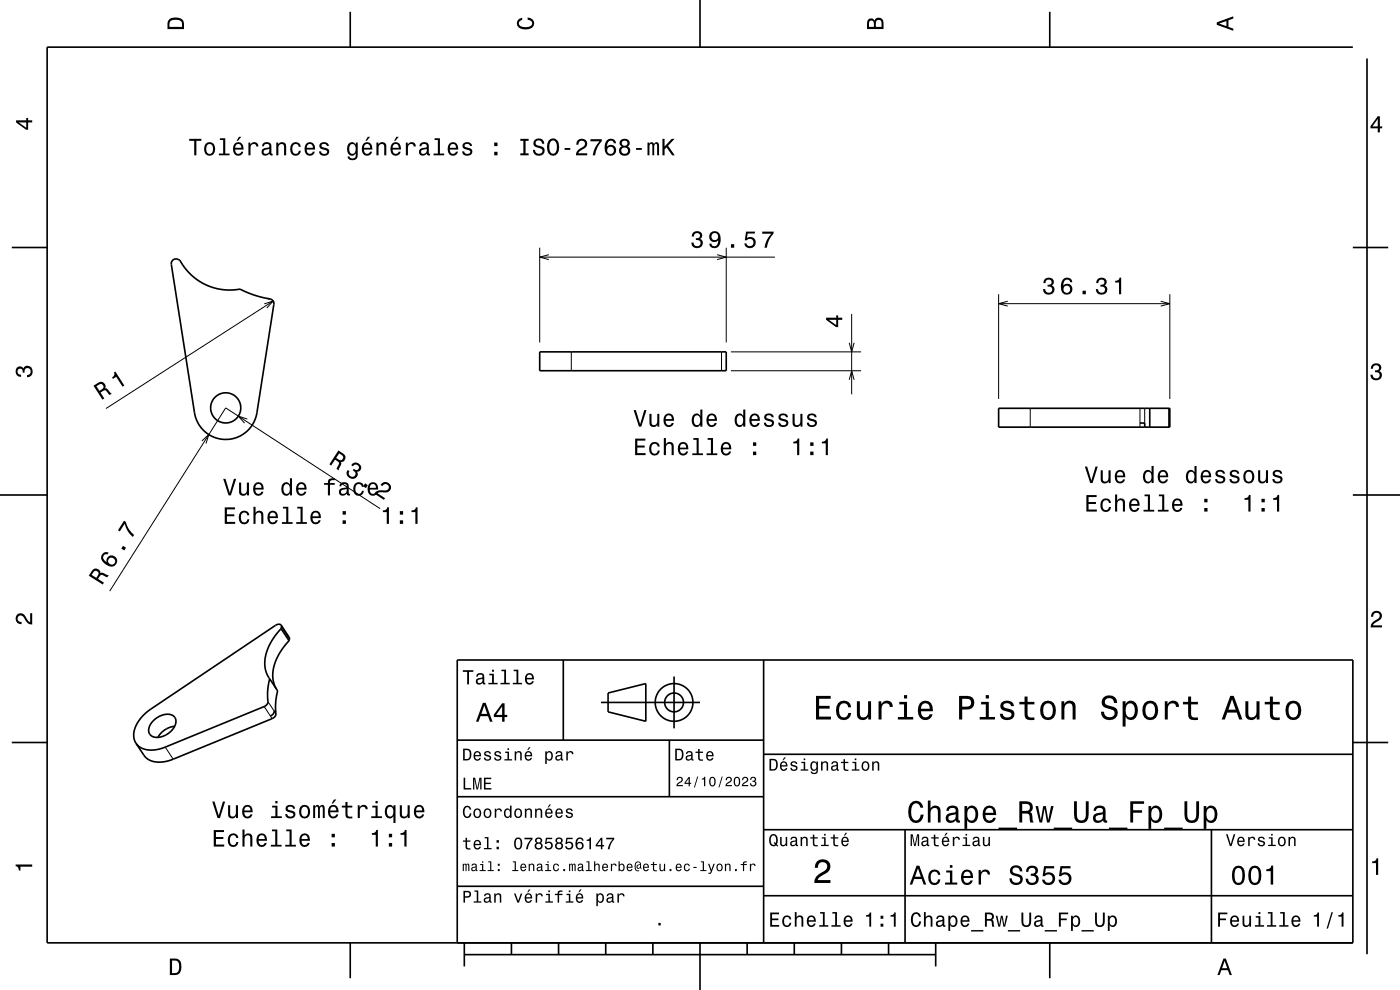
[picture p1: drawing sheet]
<svg xmlns="http://www.w3.org/2000/svg" width="297mm" height="210mm" viewBox="0 0 297 210" stroke-linecap="round" stroke-linejoin="round" font-family="sans-serif">
<g fill="none" stroke="#000" stroke-width=".21">
<path d="M114.5 52.5v20.1M114.5 54.5h49.9M116.4 54l-1.9 .5 1.9 .6M152.1 54l2 .5-2 .6M154.1 52.5v20.1M56 64.5l2-.6-1.4 1.4M58 63.9l-35.5 22.8M121.2 74.6v4M153.1 74.6v4M155.1 78.6h27.6M155.1 74.6h27.6M180.2 72.7l.5 1.9 .5-1.9"/>
<path d="M180.7 66.6v17M211.9 62.4v22.2M211.9 64.4h36.3M213.8 63.9l-1.9 .5 1.9 .5M246.2 63.9l2 .5-2 .5M248.2 62.4v22.2M42.8 93.5l1.5-1.3-.6 1.9M52.5 88.9l-1.9-.6 1.3 1.5M180.2 80.6l.5-2 .5 2M218.6 86.6v4M241.8 86.6v4M242.8 89.7v.9"/>
<path d="M242.8 86.6v3.2M248.1 86.6v4M80.6 107.9l-32.7-21.4-24.6 38.9M59.7 133l1.7 2.6M35.1 158.5l1.6 2.5M56 149.9l1.7 2.5M56.9 148.8l1.6 2.6"/>
</g>
<g fill="none" stroke="#000" stroke-width=".35">
<path d="M74.3 2.5v7.5M148.5 0v10M222.7 2.5v7.5M287 10h-277v190h277v-60h-190v60M290 12.4v190M2.5 52.5h7.5M36.6 55.2a1.29 1.29 0 0 1 2.1 .8l1 1.4 1.1 1.2 2.6 1.7 1.3 .5 1.8 .5 1.9 .2h1.5a2.95 2.95 0 0 1 2.5 .5l2.1 .8 2.2 .5a1.21 1.21 0 0 1 1.4 1.3l-3.6 23a6.7 6.7 0 0 1-6.6 5.6 6.7 6.7 0 0 1-6.6-5.6l-5-31.5 .1-.5zM287 52.5h7.5M56.8 63.3l.4 .1M58.1 64.6h.1M114.5 74.6h39.6v4h-39.6zM211.9 86.6h36.3v4h-36.3z"/>
<path d="M241.8 89.7h1v.9M243.9 86.6v4M248 86.6v4M0 105h10M287 105h10M59.6 133.4l-2 2.6-.8 1.5-.4 1.5-.2 1.4 .1 1.3 .3 1.3 .6 1M59.6 133.4l1.7 2.5M59.7 132.6l-.5-.2-.7 .2-26.5 17.8a6.9 6.9 0 0 0-3.6 6.2l.4 1.1M59.7 132.6l-.1 .8M59.7 132.6l1.7 2.6-.1 .7M61.3 135.9l-1.9 2.5-1.2 2.8-.3 1.2v1.4l.2 1.3 .5 1M119.5 140v17"/>
<path d="M162 140v60M2.5 157.5h7.5M32.6 152.9a3.5 3.5 0 0 1 4.3-.9 2.25 2.25 0 0 1-.7 3.2 3.4 3.4 0 0 1-4.2 .8 2.15 2.15 0 0 1 .6-3.1zM37.1 154.1a4.6 4.6 0 0 0-3.6 2.3M57.2 144l-.4 2.1v1.9a1.43 1.43 0 0 1-.8 1.9l-20.9 8.6a5.4 5.4 0 0 1-6.1-.6l-.2-.2M57.2 144l1.7 2.6-.4 2.3v2.2M58.2 150.9l-.3 .6-.5 .4M58.2 150.9h.1M58.2 150.9l.3 .2M58.5 151.1l-.1 .8-.7 .5-21 8.6a5.4 5.4 0 0 1-6-.5l-1.9-2.8M97 157h65M127.5 149h21"/>
<path d="M129 147l8-2v8l-8-2zM142 157v12M143 143.5v11M287 157.5h7.5M97 169h65M162 176h125M162 160h125M192 176v24M257 176v24M97 188h65M162 190h125M74.3 200v7.5"/>
<path d="M98.5 202.5h100M98.5 200v5M108.5 200v2.5M118.5 200v2.5M128.5 200v2.5M138.5 200v2.5M148.5 200v10M158.5 200v2.5M168.5 200v2.5M178.5 200v2.5M188.5 200v2.5M198.5 200v5"/>
<path d="M222.7 200v7.5"/>
<circle cx="47.9" cy="86.5" r="3.2"/>
<circle cx="143" cy="149" r="2"/>
<circle cx="143" cy="149" r="4"/>
</g>
<g fill="#000">
<path d="M36 4a2.18 2.18 0 0 0-.5 2.2h3.5v-1.2a1.43 1.43 0 0 0-1.7-1.3zM36.3 4.4a2.15 2.15 0 0 1 2.2 .3l.1 1h-2.6v-1z" fill-rule="evenodd"/>
<path d="M109.9 4.2l.9-.4v.4a.7 .7 0 0 0-.7 .5 .7 .7 0 0 0 .3 .8 1.7 1.7 0 0 0 2.5-.5 .9 .9 0 0 0-1-.8v-.5a1.24 1.24 0 0 1 1.4 1.1 1.24 1.24 0 0 1-1 1.4 2.22 2.22 0 0 1-2.5-.7l-.2-.5z" fill-rule="evenodd"/>
<path d="M184.2 4.2l-.3 .7v1.3h3.5v-1.3a.98 .98 0 0 0-.7-1.1 .98 .98 0 0 0-1.2 .6 .84 .84 0 0 0-1.3-.2zM184.5 4.5a.54 .54 0 0 1 .6-.1 .54 .54 0 0 1 .3 .6v.7h-1zM185.9 4.4a.62 .62 0 0 1 .8-.1 .62 .62 0 0 1 .3 .6v.8h-1.2z" fill-rule="evenodd"/>
<path d="M258.1 4.7v.6l3.5 1.2v-.4l-1-.4v-1.4l1-.4v-.4zM258.6 5l1.6-.5v1z" fill-rule="evenodd"/>
<path d="M3.4 25.5v.5l2.1 1.5h.5v-1.5h.8v-.5h-.8v-.5h-.4v.5zM4 26h1.6v1.1z" fill-rule="evenodd"/>
<path d="M40.1 29.4v.5h1.1v3h.5v-3h1v-.5zM43.6 30.5a1.53 1.53 0 0 0 .9 2.5 1.48 1.48 0 0 0 1.1-1.4 1.48 1.48 0 0 0-1.1-1.5l-.5 .1zM43.9 30.8a.67 .67 0 0 1 .8-.2 .67 .67 0 0 1 .4 .5 1.11 1.11 0 0 1-.6 1.6 1.17 1.17 0 0 1-.6-1.9zM46.6 29.3v.4h.7v2.9h-.9v.3h2.3v-.3h-.9v-3.3zM50.7 29l-.5 .9h.3l.7-.9zM49.7 30.5a1.54 1.54 0 0 0 .8 2.5 1.05 1.05 0 0 0 1.1-.8h-.4l-.2 .3-.4 .1a.76 .76 0 0 1-.7-.9h1.8a1.16 1.16 0 0 0-.5-1.3 1.16 1.16 0 0 0-1.5 .1zM50.1 30.7a.66 .66 0 0 1 .8-.1 .66 .66 0 0 1 .3 .8h-1.3zM52.7 30.2v2.7h.4v-1.5a.67 .67 0 0 1 .4-.8 .67 .67 0 0 1 .8 .3l.1 .2h.4a.89 .89 0 0 0-.7-.9 .89 .89 0 0 0-1 .5v-.5zM55.9 30.4l-.3 .6h.4a.55 .55 0 0 1 .7-.5 .55 .55 0 0 1 .3 .8h-.2a1 1 0 0 0-1 .2 1 1 0 0 0-.3 1.1 .94 .94 0 0 0 1.7 0l.1 .3 .5 .1v-.4h-.2v-1.6a1.02 1.02 0 0 0-1.7-.6zM56 31.9l1.1-.3a.77 .77 0 0 1-.2 .8 .77 .77 0 0 1-.9 .1zM58.6 30.2v2.7h.5v-1.5a.63 .63 0 0 1 .3-.8 .63 .63 0 0 1 .8 .4l.1 1.9h.4v-1.7a.89 .89 0 0 0-.6-1 .89 .89 0 0 0-1.1 .5v-.5zM61.9 30.5a1.52 1.52 0 0 0 .8 2.5 1.05 1.05 0 0 0 1.1-1h-.4a.67 .67 0 0 1-.6 .7 .67 .67 0 0 1-.7-.6 1.12 1.12 0 0 1 .6-1.6 .6 .6 0 0 1 .7 .6h.4a1.09 1.09 0 0 0-.8-.9 1.09 1.09 0 0 0-1.1 .3zM64.9 30.5a1.54 1.54 0 0 0 .8 2.5 1.05 1.05 0 0 0 1.1-.8h-.4l-.3 .3-.3 .1a.76 .76 0 0 1-.7-.9h1.7a1.16 1.16 0 0 0-.4-1.3 1.16 1.16 0 0 0-1.5 .1zM65.3 30.7a.66 .66 0 0 1 .8-.1 .66 .66 0 0 1 .3 .8h-1.3zM68 30.4a.76 .76 0 0 0-.2 .8 .76 .76 0 0 0 .7 .5l.9 .4a.63 .63 0 0 1-.6 .6 .63 .63 0 0 1-.7-.6h-.4a1.07 1.07 0 0 0 1.2 .9 1.07 1.07 0 0 0 .9-1.2l-.4-.3-1.1-.3a.54 .54 0 0 1 .4-.7 .54 .54 0 0 1 .6 .5h.5a1.03 1.03 0 0 0-.7-.9 1.03 1.03 0 0 0-1.1 .3zM73.9 30.5a1.57 1.57 0 0 0 .8 2.5l.4-.1 .4-.4a.73 .73 0 0 1-.3 1 .73 .73 0 0 1-1-.3h-.5a1.1 1.1 0 0 0 1.3 .8 1.1 1.1 0 0 0 .9-1.2v-2.6h-.4v.5l-.4-.4a.9 .9 0 0 0-1.2 .2zM74.3 30.8a.63 .63 0 0 1 .7-.2 .63 .63 0 0 1 .4 .5 1.1 1.1 0 0 1-.6 1.5 1.2 1.2 0 0 1-.5-1.8zM78 29l-.5 .9h.3l.7-.9zM77.1 30.5a1.54 1.54 0 0 0 .8 2.5 1.06 1.06 0 0 0 1-.8h-.4l-.2 .3-.4 .1a.76 .76 0 0 1-.7-.9h1.8a1.17 1.17 0 0 0-.5-1.3 1.17 1.17 0 0 0-1.4 .1zM77.4 30.7a.66 .66 0 0 1 .8-.1 .66 .66 0 0 1 .3 .8h-1.3zM79.9 30.2v2.7h.4v-1.5a.63 .63 0 0 1 .4-.8 .63 .63 0 0 1 .8 .4v1.9h.5v-1.7a.89 .89 0 0 0-.7-1 .89 .89 0 0 0-1 .5v-.5zM84.1 29l-.5 .9h.3l.7-.9zM83.1 30.5a1.54 1.54 0 0 0 .8 2.5 1.06 1.06 0 0 0 1.1-.8h-.4l-.2 .3-.4 .1a.76 .76 0 0 1-.7-.9h1.8a1.17 1.17 0 0 0-.5-1.3 1.17 1.17 0 0 0-1.5 .1zM83.5 30.7a.66 .66 0 0 1 .8-.1 .66 .66 0 0 1 .3 .8h-1.3zM86.1 30.2v2.7h.4v-1.5a.67 .67 0 0 1 .4-.8 .67 .67 0 0 1 .8 .3l.1 .2h.4a.89 .89 0 0 0-.7-.9 .89 .89 0 0 0-1 .5v-.5zM89.3 30.4l-.3 .6h.4a.55 .55 0 0 1 .7-.5 .55 .55 0 0 1 .3 .8h-.2a1 1 0 0 0-1 .2 1 1 0 0 0-.3 1.1 .94 .94 0 0 0 1.7 0l.1 .3 .5 .1v-.4h-.2v-1.6a1.02 1.02 0 0 0-.7-.9 1.02 1.02 0 0 0-1 .3zM89.4 31.9l1.1-.3a.77 .77 0 0 1-.2 .8 .77 .77 0 0 1-.9 .1l-.1-.3zM92.2 29.3v.4h.7v2.9h-.9v.3h2.2v-.3h-.9v-3.3zM95.3 30.5a1.54 1.54 0 0 0 .8 2.5 1.05 1.05 0 0 0 1.1-.8h-.5l-.2 .3-.4 .1a.76 .76 0 0 1-.7-.9h1.8a1.16 1.16 0 0 0-.5-1.3 1.16 1.16 0 0 0-1.4 .1zM95.6 30.7a.66 .66 0 0 1 .8-.1 .66 .66 0 0 1 .3 .8h-1.3zM98.4 30.4a.76 .76 0 0 0-.3 .8 .76 .76 0 0 0 .8 .5l.8 .4a.63 .63 0 0 1-.6 .6 .63 .63 0 0 1-.6-.6h-.5a1.07 1.07 0 0 0 1.2 .9 1.07 1.07 0 0 0 1-1.2l-.5-.3-1-.3a.54 .54 0 0 1 .4-.7 .54 .54 0 0 1 .6 .5h.4a1.03 1.03 0 0 0-.7-.9 1.03 1.03 0 0 0-1 .3zM104.8 32.2v.7h.7v-.7zM104.8 30.2v.8h.7v-.8zM110.4 29.4v.5h.6v2.6h-.6v.4h1.7v-.4h-.6v-2.6h.6v-.5zM113.5 29.6a.96 .96 0 0 0-.3 1.1 .96 .96 0 0 0 .9 .6 .77 .77 0 0 1 .9 1 .84 .84 0 0 1-.9 .3 .84 .84 0 0 1-.6-.8h-.5a1.21 1.21 0 0 0 1.5 1.3 1.21 1.21 0 0 0 .8-1.8l-1.2-.4a.58 .58 0 0 1-.4-.9 .58 .58 0 0 1 .9-.2l.2 .2 .2 .5h.5a1.16 1.16 0 0 0-.8-1.1 1.16 1.16 0 0 0-1.2 .2zM116.4 29.8a2.53 2.53 0 0 0 .4 3.1 1.21 1.21 0 0 0 1.7-.9 1.93 1.93 0 0 0-.9-2.6l-.8 .1zM117 29.9l.3-.1a1.7 1.7 0 0 1 .4 2.7l-.4 .1a1.68 1.68 0 0 1-.3-2.7zM119.8 31.4v.4h1.2v-.4zM122.6 29.7l-.3 1h.4a.7 .7 0 0 1 .5-.8 .7 .7 0 0 1 .9 .5 .7 .7 0 0 1-.5 .8 1.8 1.8 0 0 0-1.4 1.7h2.4v-.4h-1.9a2.2 2.2 0 0 1 1.5-1.1 1.13 1.13 0 0 0 .1-1.7 1.13 1.13 0 0 0-1.7 0zM125.3 29.5v.5h1.9a5.2 5.2 0 0 0-1.5 2.9h.6a5.3 5.3 0 0 1 1.4-3v-.4zM128.8 29.7a2.4 2.4 0 0 0 .2 3.2 1.16 1.16 0 0 0 1.5-.3 1.16 1.16 0 0 0-.2-1.5 1.16 1.16 0 0 0-1.5 0 1.02 1.02 0 0 1 .8-1.3 .58 .58 0 0 1 .6 .6h.5a1.12 1.12 0 0 0-.7-.9 1.12 1.12 0 0 0-1.2 .2zM128.7 31.9a.75 .75 0 0 1 1.5 0 .75 .75 0 0 1-1.5 0zM131.7 29.7a.83 .83 0 0 0 .2 1.4 1.11 1.11 0 0 0-.4 1.5 1.11 1.11 0 0 0 1.5 .4 1.03 1.03 0 0 0 .7-.9 1.03 1.03 0 0 0-.6-1 .88 .88 0 0 0 .4-1.1 .88 .88 0 0 0-1-.6zM131.8 32a.71 .71 0 0 1 1.4 0 .71 .71 0 0 1-1.4 0zM131.9 30.4a.6 .6 0 0 1 1.2 0 .6 .6 0 0 1-1.2 0zM134.9 31.4v.4h1.3v-.4zM137.4 30.2v2.7h.4v-2l.2-.3h.3l.1 .2v2.1h.4v-2l.4-.4 .2 .1v.4v1.9h.4v-1.8a.69 .69 0 0 0-.5-1l-.6 .4-.1-.2-.4-.2-.4 .4v-.3zM140.5 29.4v3.5h.5v-1.2l.4-.4 1.2 1.6h.5l-1.4-2 1.4-1.5h-.6l-1.5 1.7v-1.7z" fill-rule="evenodd"/>
<path d="M292.3 24.7l-1.6 2.1v.4h1.6v.9h.4v-.9h.5v-.4h-.5v-2.1zM292.3 25.2v1.6h-1.1z" fill-rule="evenodd"/>
<path d="M147.1 49.3l-.4 .9h.5a.62 .62 0 0 1 .3-.8 .62 .62 0 0 1 .8 .3 .62 .62 0 0 1-.2 .8h-.5v.4a.72 .72 0 0 1 1 .5 .72 .72 0 0 1-.5 .9 .72 .72 0 0 1-.9-.5l-.1-.4h-.4a1.18 1.18 0 0 0 1.5 1.2 1.18 1.18 0 0 0 .6-1.8l-.3-.1a.91 .91 0 0 0 .4-1.1 .91 .91 0 0 0-1-.6zM150.8 49.4a1.15 1.15 0 0 0-.1 1.6 1.15 1.15 0 0 0 1.7 0 1.02 1.02 0 0 1-.8 1.2 .56 .56 0 0 1-.7-.5h-.4a1.18 1.18 0 0 0 1.2 .9 1.18 1.18 0 0 0 1.1-1.1 1.76 1.76 0 0 0-1.2-2.5zM150.9 50.2a.75 .75 0 0 1 1.5 0 .75 .75 0 0 1-1.5 0zM155.1 51.8v.7h.7v-.7zM158.3 49.1l-.3 1.9h.4a.8 .8 0 0 1 1.2-.3 .8 .8 0 0 1 0 1.3 .8 .8 0 0 1-1.2-.4h-.5a1.21 1.21 0 0 0 1.5 1.1 1.21 1.21 0 0 0 .8-1.7 1.21 1.21 0 0 0-1.7-.5l.1-1h1.5v-.4zM161.7 49.1v.5h1.9a5.2 5.2 0 0 0-1.4 2.9h.5a5.2 5.2 0 0 1 1.4-3v-.4z" fill-rule="evenodd"/>
<path d="M175.3 67.4v.4l2.1 1.6h.4v-1.6h.9v-.4h-.9v-.5h-.4v.5zM175.8 67.8h1.6v1.2z" fill-rule="evenodd"/>
<path d="M221.7 59.2l-.4 .8h.5a.62 .62 0 0 1 .3-.7 .62 .62 0 0 1 .8 .3 .62 .62 0 0 1-.2 .8h-.5v.4a.72 .72 0 0 1 1 .4 .72 .72 0 0 1-.5 1 .72 .72 0 0 1-.9-.5l-.1-.4h-.4a1.18 1.18 0 0 0 1.5 1.2 1.18 1.18 0 0 0 .6-1.8l-.3-.2a.9 .9 0 0 0 .4-1.1 .9 .9 0 0 0-1-.5zM225.6 59.2a2.39 2.39 0 0 0 .2 3.2 1.16 1.16 0 0 0 1.5-.3 1.16 1.16 0 0 0-.2-1.6 1.16 1.16 0 0 0-1.5 .1 1.02 1.02 0 0 1 .8-1.3 .58 .58 0 0 1 .6 .6h.5a1.12 1.12 0 0 0-.7-1 1.12 1.12 0 0 0-1.2 .3zM225.5 61.4a.75 .75 0 0 1 1.5 0 .75 .75 0 0 1-1.5 0zM229.7 61.7v.7h.7v-.7zM232.9 59.2l-.3 .8h.4a.62 .62 0 0 1 .3-.7 .62 .62 0 0 1 .8 .3 .62 .62 0 0 1-.2 .8h-.5v.4a.72 .72 0 0 1 1 .4 .72 .72 0 0 1-.5 1 .72 .72 0 0 1-.9-.5l-.1-.4h-.4a1.17 1.17 0 0 0 1.5 1.2 1.17 1.17 0 0 0 .6-1.8l-.3-.2a.9 .9 0 0 0 .4-1.1 .9 .9 0 0 0-1-.5zM236.6 59.6v.3h.8v2.5h.4v-3.5h-.3a.77 .77 0 0 1-.9 .7z" fill-rule="evenodd"/>
<path d="M291.1 77.4a1.08 1.08 0 0 1 1.4-.2 1.08 1.08 0 0 1 .4 1.2l-.3 .3a1.06 1.06 0 0 1 .5 1.3 1.06 1.06 0 0 1-1.2 .7 1.1 1.1 0 0 1-1.2-1.2h.5a.71 .71 0 0 0 1 .8 .71 .71 0 0 0 .1-1.3h-.6v-.4a.61 .61 0 0 0 .8-.3 .61 .61 0 0 0-.2-.8 .61 .61 0 0 0-.9 .2l-.1 .5h-.5z" fill-rule="evenodd"/>
<path d="M3.6 78a.86 .86 0 0 1 1.4 .2 1.06 1.06 0 0 1 1.2-.6 1.06 1.06 0 0 1 .7 1.2 1.1 1.1 0 0 1-1.2 1.2v-.4a.71 .71 0 0 0 .8-1 .71 .71 0 0 0-1.3-.1v.6h-.4a.61 .61 0 0 0-.3-.8 .61 .61 0 0 0-.8 .2 .61 .61 0 0 0 .2 .8l.6 .2v.4a1.15 1.15 0 0 1-1.2-.6 1.15 1.15 0 0 1 .3-1.3z" fill-rule="evenodd"/>
<path d="M19.8 81.8l1.9 3 .4-.3-.8-1.2a1.08 1.08 0 0 1 1.2-.5l.8 1 .4-.3-1-1.1h-.4a.97 .97 0 0 0-.3-1.2 .97 .97 0 0 0-1.2 0zM20.5 81.9a1.08 1.08 0 0 1 1.2-.4 .61 .61 0 0 1 .3 .6 .61 .61 0 0 1-.5 .5l-.4 .3z" fill-rule="evenodd"/>
<path d="M24.2 79l.3-.2 1.9 3-.4 .2-1.4-2.1-.6 .5-.2-.3a.77 .77 0 0 0 .4-1.1z" fill-rule="evenodd"/>
<path d="M71.8 95.6l-1.9 2.9 .4 .2 .8-1.2a.85 .85 0 0 1 .7 1.1l-.4 .9 .4 .3 .6-1.4-.1-.4a.97 .97 0 0 0 1-.7 .97 .97 0 0 0-.5-1.1zM72 96.2a1.08 1.08 0 0 1 .8 .9 .6 .6 0 0 1-.4 .5 .6 .6 0 0 1-.6-.2l-.5-.3z" fill-rule="evenodd"/>
<path d="M74.8 98.3l-.3 .4 .4 .2a.62 .62 0 0 1 .7-.4 .62 .62 0 0 1 .5 .6 .62 .62 0 0 1-.6 .6l-.5-.3-.2 .4a.72 .72 0 0 1 .6 .9 .72 .72 0 0 1-.9 .5 .72 .72 0 0 1-.5-.9l.1-.4-.4-.2a1.18 1.18 0 0 0 .7 1.8 1.18 1.18 0 0 0 1.5-1.2l-.2-.2a.9 .9 0 0 0 .9-.8 .9 .9 0 0 0-.5-1l-.5-.2zM77.5 102.5l-.5 .7 .6 .3 .4-.6zM81.1 102.4l-.4 .5 .4 .2a.71 .71 0 0 1 .9-.4 .71 .71 0 0 1 .4 .9 .71 .71 0 0 1-.8 .4 1.8 1.8 0 0 0-2.2 .7l2 1.3 .3-.3-1.6-1.1a2.22 2.22 0 0 1 1.9-.1 1.14 1.14 0 0 0 .9-1.6 1.14 1.14 0 0 0-1.8-.5z" fill-rule="evenodd"/>
<path d="M134.7 93v3.5h2.3v-.4h-1.8v-1.2h1.6v-.4h-1.6v-1h1.7v-.5zM138 94.1a1.53 1.53 0 0 0 .9 2.5 1.05 1.05 0 0 0 1.1-1h-.5a.67 .67 0 0 1-.6 .6 .67 .67 0 0 1-.7-.6 1.12 1.12 0 0 1 .7-1.5 .6 .6 0 0 1 .6 .6h.5a1.09 1.09 0 0 0-.8-.9 1.09 1.09 0 0 0-1.2 .3zM140.8 92.9v3.6h.5v-1.5a.63 .63 0 0 1 .4-.8 .63 .63 0 0 1 .8 .4v1.9h.4v-1.7a.88 .88 0 0 0-.6-1 .88 .88 0 0 0-1 .4v-1.3zM144.1 94.1a1.54 1.54 0 0 0 .8 2.5 1.06 1.06 0 0 0 1.1-.8h-.5l-.2 .3-.4 .1a.76 .76 0 0 1-.6-.9h1.7a1.16 1.16 0 0 0-.5-1.4 1.16 1.16 0 0 0-1.4 .2zM144.4 94.3a.66 .66 0 0 1 .8-.1 .66 .66 0 0 1 .4 .7h-1.3zM147.1 92.9v.4h.7v2.9h-.9v.3h2.2v-.3h-.9v-3.3zM150.1 92.9v.4h.7v2.9h-.9v.3h2.3v-.3h-.9v-3.3zM153.2 94.1a1.54 1.54 0 0 0 .8 2.5 1.06 1.06 0 0 0 1.1-.8h-.5l-.2 .3-.3 .1a.76 .76 0 0 1-.7-.9h1.7a1.16 1.16 0 0 0-.5-1.4 1.16 1.16 0 0 0-1.4 .2zM153.6 94.3a.66 .66 0 0 1 .7-.1 .66 .66 0 0 1 .4 .7h-1.3zM159.7 95.8v.7h.7v-.7zM159.7 93.8v.8h.7v-.8z" fill-rule="evenodd"/>
<path d="M134.4 87l1.1 3.5h.5l1.2-3.5h-.5l-.9 3-.9-3zM137.8 87.8v1.8a.89 .89 0 0 0 .6 1 .89 .89 0 0 0 1.1-.5v.4h.4v-2.7h-.5v1.6a.64 .64 0 0 1-.4 .7 .64 .64 0 0 1-.8-.3v-2zM141.1 88.1a1.54 1.54 0 0 0 .8 2.5 1.05 1.05 0 0 0 1-.9h-.4l-.2 .4-.4 .1a.76 .76 0 0 1-.7-.9h1.8a1.16 1.16 0 0 0-.5-1.4 1.16 1.16 0 0 0-1.4 .2zM141.4 88.3a.66 .66 0 0 1 .8-.1 .66 .66 0 0 1 .3 .7h-1.3zM147 88.1a1.57 1.57 0 0 0 .8 2.5l.4-.1 .4-.4v.4h.4v-3.6h-.4v1.3a.89 .89 0 0 0-1.6-.1zM147.4 88.4a.62 .62 0 0 1 .7-.3 .62 .62 0 0 1 .4 .6 1.12 1.12 0 0 1-.6 1.5 1.19 1.19 0 0 1-.5-1.8zM150.2 88.1a1.54 1.54 0 0 0 .8 2.5 1.06 1.06 0 0 0 1.1-.9h-.5l-.2 .4-.4 .1a.76 .76 0 0 1-.7-.9h1.8a1.16 1.16 0 0 0-.5-1.4 1.16 1.16 0 0 0-1.4 .2zM150.5 88.3a.66 .66 0 0 1 .8-.1 .66 .66 0 0 1 .3 .7h-1.3zM156.1 88.1a1.57 1.57 0 0 0 .8 2.5l.4-.1 .4-.4v.4h.4v-3.6h-.4v1.3a.89 .89 0 0 0-1.6-.1zM156.5 88.4a.62 .62 0 0 1 .7-.3 .62 .62 0 0 1 .4 .6 1.12 1.12 0 0 1-.6 1.5 1.19 1.19 0 0 1-.5-1.8zM159.3 88.1a1.54 1.54 0 0 0 .8 2.5 1.06 1.06 0 0 0 1.1-.9h-.5l-.2 .4-.4 .1a.76 .76 0 0 1-.7-.9h1.8a1.16 1.16 0 0 0-.5-1.4 1.16 1.16 0 0 0-1.4 .2zM159.6 88.3a.66 .66 0 0 1 .8-.1 .66 .66 0 0 1 .3 .7h-1.3zM162.4 87.9a.76 .76 0 0 0-.3 .9 .76 .76 0 0 0 .8 .5l.8 .3a.63 .63 0 0 1-.6 .6 .63 .63 0 0 1-.6-.5h-.5a1.07 1.07 0 0 0 1.2 .9 1.07 1.07 0 0 0 1-1.2l-.5-.4-1-.3a.54 .54 0 0 1 .4-.7 .54 .54 0 0 1 .6 .5h.4a1.03 1.03 0 0 0-.7-.8 1.03 1.03 0 0 0-1 .2zM165.4 87.9a.76 .76 0 0 0-.2 .9 .76 .76 0 0 0 .7 .5l.9 .3a.63 .63 0 0 1-.6 .6 .63 .63 0 0 1-.7-.5h-.4a1.07 1.07 0 0 0 1.2 .9 1.07 1.07 0 0 0 .9-1.2l-.4-.4-1.1-.3a.54 .54 0 0 1 .4-.7 .54 .54 0 0 1 .6 .5h.5a1.03 1.03 0 0 0-.7-.8 1.03 1.03 0 0 0-1.1 .2zM168.1 87.8v1.8a.89 .89 0 0 0 .7 1 .89 .89 0 0 0 1-.5v.4h.4v-2.7h-.4v1.6a.65 .65 0 0 1-.4 .7 .65 .65 0 0 1-.8-.3v-2zM171.5 87.9a.76 .76 0 0 0-.2 .9 .76 .76 0 0 0 .7 .5l.9 .3a.63 .63 0 0 1-.7 .6 .63 .63 0 0 1-.6-.5h-.4a1.07 1.07 0 0 0 1.1 .9 1.07 1.07 0 0 0 1-1.2l-.4-.4-1.1-.3a.53 .53 0 0 1 .4-.7 .53 .53 0 0 1 .6 .5h.4a1.03 1.03 0 0 0-.7-.8 1.03 1.03 0 0 0-1 .2z" fill-rule="evenodd"/>
<path d="M168.3 93.7v.4h.8v2.4h.5v-3.5h-.4a.78 .78 0 0 1-.9 .7zM171.9 95.8v.7h.7v-.7zM171.9 93.8v.8h.7v-.8zM174.4 93.7v.4h.8v2.4h.4v-3.5h-.3a.77 .77 0 0 1-.9 .7z" fill-rule="evenodd"/>
<path d="M230.1 99l1.2 3.5h.5l1.1-3.5h-.5l-.9 2.9-.9-2.9zM233.5 99.8v1.7a.89 .89 0 0 0 .6 1 .89 .89 0 0 0 1.1-.4v.4h.4v-2.7h-.4v1.5a.65 .65 0 0 1-.4 .8 .65 .65 0 0 1-.8-.3l-.1-2zM236.8 100a1.54 1.54 0 0 0 .8 2.6 1.06 1.06 0 0 0 1.1-.9h-.5l-.2 .3-.4 .2a.76 .76 0 0 1-.7-1h1.8a1.17 1.17 0 0 0-.5-1.3 1.17 1.17 0 0 0-1.4 .1zM237.1 100.3a.66 .66 0 0 1 .8-.2 .66 .66 0 0 1 .4 .8h-1.4zM242.8 100a1.58 1.58 0 0 0 .7 2.6l.5-.2 .3-.4v.5h.4v-3.7h-.4v1.4a.89 .89 0 0 0-1.5-.2zM243.1 100.3a.62 .62 0 0 1 .7-.2 .62 .62 0 0 1 .4 .6 1.12 1.12 0 0 1-.6 1.5 1.19 1.19 0 0 1-.5-1.9zM245.9 100a1.54 1.54 0 0 0 .8 2.6 1.06 1.06 0 0 0 1.1-.9h-.5l-.2 .3-.4 .2a.76 .76 0 0 1-.6-1h1.7a1.16 1.16 0 0 0-.5-1.3 1.16 1.16 0 0 0-1.4 .1zM246.2 100.3a.66 .66 0 0 1 .8-.2 .66 .66 0 0 1 .4 .8h-1.3zM251.9 100a1.58 1.58 0 0 0 .7 2.6l.5-.2 .3-.4v.5h.4v-3.7h-.4v1.4a.89 .89 0 0 0-1.5-.2zM252.2 100.3a.62 .62 0 0 1 .7-.2 .62 .62 0 0 1 .4 .6 1.12 1.12 0 0 1-.6 1.5 1.19 1.19 0 0 1-.5-1.9zM255 100a1.54 1.54 0 0 0 .8 2.6 1.05 1.05 0 0 0 1.1-.9h-.4l-.3 .3-.3 .2a.76 .76 0 0 1-.7-1h1.7a1.16 1.16 0 0 0-.5-1.3 1.16 1.16 0 0 0-1.4 .1zM255.4 100.3a.66 .66 0 0 1 .7-.2 .66 .66 0 0 1 .4 .8h-1.3zM258.1 99.9a.76 .76 0 0 0-.2 .8 .76 .76 0 0 0 .7 .5l.9 .4a.63 .63 0 0 1-.6 .6 .63 .63 0 0 1-.7-.6h-.4a1.07 1.07 0 0 0 1.2 1 1.07 1.07 0 0 0 .9-1.2l-.4-.4-1.1-.3a.54 .54 0 0 1 .4-.7 .54 .54 0 0 1 .6 .5h.5a1.03 1.03 0 0 0-.7-.9 1.03 1.03 0 0 0-1.1 .3zM261.1 99.9a.76 .76 0 0 0-.2 .8 .76 .76 0 0 0 .7 .5l.9 .4a.63 .63 0 0 1-.6 .6 .63 .63 0 0 1-.7-.6h-.4a1.07 1.07 0 0 0 1.2 1 1.07 1.07 0 0 0 .9-1.2l-.4-.4-1.1-.3a.53 .53 0 0 1 .4-.7 .53 .53 0 0 1 .7 .5h.4a1.03 1.03 0 0 0-.7-.9 1.03 1.03 0 0 0-1.1 .3zM264.1 100a1.53 1.53 0 0 0 .8 2.6 1.48 1.48 0 0 0 1.2-1.5 1.48 1.48 0 0 0-1.2-1.4l-.5 .1zM264.4 100.3a.67 .67 0 0 1 .7-.2 .67 .67 0 0 1 .5 .6 1.11 1.11 0 0 1-.7 1.5 1.17 1.17 0 0 1-.5-1.9zM266.9 99.8v1.7a.89 .89 0 0 0 .6 1 .89 .89 0 0 0 1.1-.4v.4h.4v-2.7h-.4v1.5a.64 .64 0 0 1-.4 .8 .64 .64 0 0 1-.8-.3l-.1-2zM270.2 99.9a.76 .76 0 0 0-.2 .8 .76 .76 0 0 0 .7 .5l.9 .4a.63 .63 0 0 1-.6 .6 .63 .63 0 0 1-.6-.6h-.5a1.07 1.07 0 0 0 1.2 1 1.07 1.07 0 0 0 .9-1.2l-.4-.4-1.1-.3a.53 .53 0 0 1 .4-.7 .53 .53 0 0 1 .7 .5h.4a1.03 1.03 0 0 0-.7-.9 1.03 1.03 0 0 0-1.1 .3z" fill-rule="evenodd"/>
<path d="M21.9 117.3a1.36 1.36 0 0 0 .3 2.3 1.63 1.63 0 0 0 2.5 0 1.15 1.15 0 0 0-.8-1.8 1.15 1.15 0 0 0-1.3 1.4 1.02 1.02 0 0 1-.6-1.3 .58 .58 0 0 1 .8-.3l.2-.4-.4-.1zM22.9 119.1a.75 .75 0 0 1 1.5 0 .75 .75 0 0 1-1.5 0zM26.1 115.8l-.4 .6 .7 .4 .3-.6zM26.3 110.5l-1.3 2 .4 .2 1-1.6a5.2 5.2 0 0 0 1.8 2.8l.2-.4a5.3 5.3 0 0 1-1.7-2.8z" fill-rule="evenodd"/>
<path d="M47.7 107.6v3.5h2.2v-.4h-1.8v-1.2h1.6v-.4h-1.6v-1.1h1.8v-.4zM51 108.7a1.52 1.52 0 0 0 .8 2.5 1.05 1.05 0 0 0 1.1-1h-.4a.67 .67 0 0 1-.7 .6 .67 .67 0 0 1-.7-.6 1.11 1.11 0 0 1 .7-1.5 .6 .6 0 0 1 .7 .6h.4a1.09 1.09 0 0 0-.8-.9 1.09 1.09 0 0 0-1.1 .3zM53.8 107.5v3.6h.4v-1.5a.63 .63 0 0 1 .4-.8 .63 .63 0 0 1 .8 .3v2h.5v-1.8a.88 .88 0 0 0-.6-.9 .88 .88 0 0 0-1.1 .4v-1.3zM57 108.7a1.54 1.54 0 0 0 .8 2.5 1.06 1.06 0 0 0 1.1-.9h-.4l-.2 .4-.4 .1a.76 .76 0 0 1-.7-.9h1.8a1.17 1.17 0 0 0-.5-1.4 1.17 1.17 0 0 0-1.5 .2zM57.4 108.9a.66 .66 0 0 1 .8-.1 .66 .66 0 0 1 .3 .7h-1.3zM60 107.5v.4h.7v2.9h-.9v.3h2.3v-.3h-.9v-3.3zM63.1 107.5v.4h.7v2.9h-1v.3h2.3v-.3h-.9v-3.3zM66.1 108.7a1.54 1.54 0 0 0 .8 2.5 1.06 1.06 0 0 0 1.1-.9h-.4l-.2 .4-.4 .1a.76 .76 0 0 1-.7-.9h1.8a1.17 1.17 0 0 0-.5-1.4 1.17 1.17 0 0 0-1.5 .2zM66.5 108.9a.66 .66 0 0 1 .8-.1 .66 .66 0 0 1 .3 .7h-1.3zM72.7 110.4v.7h.7v-.7zM72.7 108.4v.8h.7v-.8z" fill-rule="evenodd"/>
<path d="M47.4 101.6l1.1 3.5h.5l1.1-3.5h-.5l-.9 3-.9-3zM50.7 102.4v1.8a.89 .89 0 0 0 .6 .9 .89 .89 0 0 0 1.1-.4v.4h.4v-2.7h-.4v1.5a.65 .65 0 0 1-.4 .8 .65 .65 0 0 1-.8-.3v-2zM54 102.7a1.54 1.54 0 0 0 .8 2.5 1.06 1.06 0 0 0 1.1-.9h-.5l-.2 .4-.4 .1a.76 .76 0 0 1-.6-.9h1.7a1.16 1.16 0 0 0-.5-1.4 1.16 1.16 0 0 0-1.4 .2zM54.3 102.9a.66 .66 0 0 1 .8-.2 .66 .66 0 0 1 .4 .8h-1.3zM60 102.7a1.57 1.57 0 0 0 .7 2.5l.5-.2 .3-.3v.4h.4v-3.6h-.4v1.3a.89 .89 0 0 0-1.5-.1zM60.3 102.9a.62 .62 0 0 1 .7-.2 .62 .62 0 0 1 .4 .6 1.12 1.12 0 0 1-.6 1.5 1.19 1.19 0 0 1-.5-1.9zM63.1 102.7a1.54 1.54 0 0 0 .8 2.5 1.06 1.06 0 0 0 1.1-.9h-.4l-.3 .4-.3 .1a.76 .76 0 0 1-.7-.9h1.7a1.16 1.16 0 0 0-.5-1.4 1.16 1.16 0 0 0-1.4 .2zM63.5 102.9a.66 .66 0 0 1 .8-.2 .66 .66 0 0 1 .3 .8h-1.3zM68.7 102.5v.3h.9v2.3h.4v-2.3h1v-.3h-1v-.4l.4-.2h.6v-.4a1.04 1.04 0 0 0-1.4 .7v.3zM72.3 102.5l-.3 .7h.4a.55 .55 0 0 1 .7-.6 .55 .55 0 0 1 .4 .8h-.2a1.14 1.14 0 0 0-1.4 1 .73 .73 0 0 0 .8 .8l.5-.1 .4-.4 .1 .3 .6 .1v-.4h-.3v-1.6a1.02 1.02 0 0 0-.7-.8 1.02 1.02 0 0 0-1 .2zM72.4 104l1.1-.3a.77 .77 0 0 1-.2 .9 .77 .77 0 0 1-.9 .1zM75.2 102.7a1.53 1.53 0 0 0 .9 2.5 1.06 1.06 0 0 0 1.1-1.1h-.4a.67 .67 0 0 1-.7 .7 .67 .67 0 0 1-.7-.6 1.11 1.11 0 0 1 .7-1.5 .6 .6 0 0 1 .6 .6h.5a1.09 1.09 0 0 0-.8-1 1.09 1.09 0 0 0-1.2 .4zM78.3 102.7a1.54 1.54 0 0 0 .8 2.5 1.06 1.06 0 0 0 1.1-.9h-.5l-.2 .4-.4 .1a.76 .76 0 0 1-.7-.9h1.8a1.16 1.16 0 0 0-.5-1.4 1.16 1.16 0 0 0-1.4 .2zM78.6 102.9a.66 .66 0 0 1 .8-.2 .66 .66 0 0 1 .4 .8h-1.4z" fill-rule="evenodd"/>
<path d="M81.2 108.3v.3h.8v2.5h.5v-3.5h-.3a.77 .77 0 0 1-1 .7zM84.8 110.4v.7h.7v-.7zM84.8 108.4v.8h.7v-.8zM87.3 108.3v.3h.8v2.5h.5v-3.5h-.4a.78 .78 0 0 1-.9 .7z" fill-rule="evenodd"/>
<path d="M230.5 105v3.5h2.2v-.4h-1.8v-1.2h1.6v-.4h-1.6v-1.1h1.7v-.4zM233.7 106.1a1.53 1.53 0 0 0 .9 2.5 1.05 1.05 0 0 0 1.1-1.1h-.4a.67 .67 0 0 1-.7 .7 .67 .67 0 0 1-.7-.6 1.11 1.11 0 0 1 .7-1.5 .6 .6 0 0 1 .6 .6h.5a1.09 1.09 0 0 0-.8-1 1.09 1.09 0 0 0-1.2 .4zM236.6 104.9v3.6h.4v-1.5a.63 .63 0 0 1 .4-.8 .63 .63 0 0 1 .8 .3v2h.5v-1.8a.88 .88 0 0 0-.6-.9 .88 .88 0 0 0-1.1 .4v-1.3zM239.8 106.1a1.54 1.54 0 0 0 .8 2.5 1.05 1.05 0 0 0 1.1-.9h-.4l-.3 .4-.3 .1a.76 .76 0 0 1-.7-.9h1.8a1.16 1.16 0 0 0-.5-1.4 1.16 1.16 0 0 0-1.5 .2zM240.2 106.3a.66 .66 0 0 1 .8-.1 .66 .66 0 0 1 .3 .7h-1.3zM242.8 104.9v.4h.7v2.8h-.9v.4h2.3v-.4h-.9v-3.2zM245.9 104.9v.4h.6v2.8h-.9v.4h2.3v-.4h-.9v-3.2zM248.9 106.1a1.54 1.54 0 0 0 .8 2.5 1.06 1.06 0 0 0 1.1-.9h-.4l-.2 .4-.4 .1a.76 .76 0 0 1-.7-.9h1.8a1.16 1.16 0 0 0-.5-1.4 1.16 1.16 0 0 0-1.5 .2zM249.3 106.3a.66 .66 0 0 1 .8-.1 .66 .66 0 0 1 .3 .7h-1.3zM255.5 107.8v.7h.7v-.7zM255.5 105.8v.8h.7v-.8z" fill-rule="evenodd"/>
<path d="M264 105.7v.3h.8v2.5h.5v-3.5h-.3a.77 .77 0 0 1-1 .7zM267.6 107.8v.7h.7v-.7zM267.6 105.8v.8h.7v-.8zM270.1 105.7v.3h.8v2.5h.5v-3.5h-.4a.77 .77 0 0 1-.9 .7z" fill-rule="evenodd"/>
<path d="M3.6 130.4a1.22 1.22 0 0 1 2 .7l.4 .6 .4 .3v-1.9h.4v2.4a1.8 1.8 0 0 1-1.7-1.4 .71 .71 0 0 0-.9-.5 .71 .71 0 0 0-.5 .8 .71 .71 0 0 0 .9 .5v.5a1.18 1.18 0 0 1-1.2-.7 1.18 1.18 0 0 1 .2-1.3z" fill-rule="evenodd"/>
<path d="M19.8 120.8l-1 1.3 3 1.9 .2-.4-1.2-.8a.85 .85 0 0 1 1.1-.7l.9 .4 .2-.5-1.4-.5-.3 .1v-.3a1 1 0 0 0-1.5-.5zM19.9 121.2a.59 .59 0 0 1 .9 .1 .59 .59 0 0 1-.1 .8l-.3 .5-1-.6z" fill-rule="evenodd"/>
<path d="M291.2 129.9a1.18 1.18 0 0 1 1.9 .3 1.18 1.18 0 0 1-1 1.7l-.5 .3-.3 .5h1.9v.4h-2.4a1.8 1.8 0 0 1 1.4-1.8 .71 .71 0 0 0 .5-.8 .71 .71 0 0 0-.9-.5 .71 .71 0 0 0-.5 .8h-.4z" fill-rule="evenodd"/>
<path d="M98.2 158.8v2.5h.9a1.37 1.37 0 0 0 .7-2.2 1.56 1.56 0 0 0-1.6-.3zM98.6 159.1a.98 .98 0 0 1 1.1 .7 .98 .98 0 0 1-.6 1.2h-.5zM100.7 159.6a1.04 1.04 0 0 0-.2 1.2 1.04 1.04 0 0 0 1 .5l.5-.5h-.3l-.4 .3a.54 .54 0 0 1-.5-.7h1.3a.83 .83 0 0 0-.4-.9 .83 .83 0 0 0-1 .1zM100.9 159.7l.2-.1a.47 .47 0 0 1 .5 .1 .47 .47 0 0 1 .1 .5h-.9zM102.9 159.5l-.2 .1a.69 .69 0 0 0 .9 .9l.2 .1a.43 .43 0 0 1-.4 .5 .43 .43 0 0 1-.4-.4h-.3a.74 .74 0 0 0 .9 .7 .74 .74 0 0 0 .5-1l-1-.4a.38 .38 0 0 1 .3-.5 .38 .38 0 0 1 .4 .4h.3a.78 .78 0 0 0-1.2-.4zM105.1 159.5l-.2 .1a.69 .69 0 0 0 .9 .9l.2 .1a.43 .43 0 0 1-.4 .5 .43 .43 0 0 1-.5-.4h-.3a.74 .74 0 0 0 .9 .7 .74 .74 0 0 0 .5-1l-.9-.4a.38 .38 0 0 1 .3-.5 .38 .38 0 0 1 .4 .4h.3a.77 .77 0 0 0-1.2-.4zM107.2 159.4v.3h.5v1.3h-.7v.3h1.6v-.3h-.6v-1.6zM107.7 158.7v.4h.3v-.4zM109.2 159.4v1.9h.3v-1.1a.45 .45 0 0 1 .4-.6 .45 .45 0 0 1 .5 .5v1.2h.3v-1.3a.63 .63 0 0 0-.5-.7 .63 .63 0 0 0-.7 .4v-.3zM112.2 158.5l-.4 .6h.3l.5-.6zM111.5 159.6a1.04 1.04 0 0 0-.2 1.2 1.04 1.04 0 0 0 1.1 .5l.5-.5h-.3l-.5 .3a.54 .54 0 0 1-.5-.7h1.3a.83 .83 0 0 0-.4-.9 .83 .83 0 0 0-1 .1zM111.8 159.7l.1-.1a.48 .48 0 0 1 .5 .1 .48 .48 0 0 1 .2 .5h-1zM115.7 159.4v2.7h.3v-1.1a.66 .66 0 0 0 .7 .4 .66 .66 0 0 0 .5-.6 .91 .91 0 0 0 0-1.1 .91 .91 0 0 0-1-.3l-.2 .3v-.3zM116.1 159.8a.45 .45 0 0 1 .5-.2 .45 .45 0 0 1 .3 .4 .65 .65 0 0 1 .1 .8 .65 .65 0 0 1-.7 .2 .98 .98 0 0 1-.2-1.2zM118.1 159.5l-.2 .4h.3a.39 .39 0 0 1 .4-.3 .39 .39 0 0 1 .3 .5h-.1a.65 .65 0 0 0-1 .4 .65 .65 0 0 0 .6 .9l.6-.3 .1 .2h.4v-.2l-.2-.1v-1.1a.72 .72 0 0 0-.5-.6 .72 .72 0 0 0-.7 .2zM118.2 160.6l.8-.3a.55 .55 0 0 1-.2 .7 .55 .55 0 0 1-.6 0zM120.1 159.4v1.9h.4v-1.1a.47 .47 0 0 1 .2-.6 .47 .47 0 0 1 .6 .2v.2h.4a.64 .64 0 0 0-.5-.7 .64 .64 0 0 0-.8 .4v-.3z" fill-rule="evenodd"/>
<path d="M98.2 142.2v.3h.9v2.7h.4v-2.7h.9v-.3zM101.3 143l-.3 .5h.4a.47 .47 0 0 1 .5-.4 .47 .47 0 0 1 .4 .6l-.2 .1a.84 .84 0 0 0-1 .2 .84 .84 0 0 0 0 1.1 .9 .9 0 0 0 1.3-.2l.1 .2 .5 .1v-.3l-.3-.1v-1.3a.87 .87 0 0 0-1.4-.5zM101.4 144.3l.9-.3a.66 .66 0 0 1-.1 .7 .66 .66 0 0 1-.8 .1zM103.8 142.9v.3h.6v1.6h-.8v.4h2v-.4h-.8v-1.9zM104.4 142.1v.4h.4v-.4zM106.4 142.1v.3h.6v2.4h-.8v.4h1.9v-.4h-.7v-2.7zM109 142.1v.3h.6v2.4h-.8v.4h1.9v-.4h-.7v-2.7zM111.6 143.1a1.32 1.32 0 0 0 .7 2.1 .9 .9 0 0 0 .9-.7h-.3l-.2 .3-.4 .1a.65 .65 0 0 1-.6-.8h1.6a1 1 0 0 0-.4-1.2 1 1 0 0 0-1.3 .2zM111.9 143.3a.57 .57 0 0 1 .7-.1 .57 .57 0 0 1 .3 .6h-1.2z" fill-rule="evenodd"/>
<path d="M102.4 149.1l-1.4 4h.5l.4-1.2h1.6l.4 1.2h.6l-1.5-4zM102.7 149.7l.7 1.7h-1.3zM106.5 149.2l-1.7 2.4v.5h1.7v1h.5v-1h.6v-.5h-.6v-2.4zM106.5 149.9v1.7h-1.3z" fill-rule="evenodd"/>
<path d="M143.2 158.8v2.5h.9a1.37 1.37 0 0 0 .7-2.2 1.56 1.56 0 0 0-1.6-.3zM143.6 159.1a.98 .98 0 0 1 1.1 .7 .98 .98 0 0 1-.6 1.2h-.5zM145.7 159.5l-.2 .4h.3a.39 .39 0 0 1 .5-.3 .39 .39 0 0 1 .3 .5h-.2a.65 .65 0 0 0-.9 .4 .65 .65 0 0 0 .5 .9l.7-.3v.2h.4v-.2l-.1-.1-.1-1.1a.73 .73 0 0 0-.4-.6 .73 .73 0 0 0-.8 .2zM145.8 160.6l.8-.3a.55 .55 0 0 1-.1 .7 .55 .55 0 0 1-.7 0zM148.1 158.9v.5h-.5v.3h.5v1.3a.75 .75 0 0 0 1 .4v-.3a.48 .48 0 0 1-.7-.3v-1.1h.7v-.3h-.7v-.5zM150 159.6a1.04 1.04 0 0 0-.2 1.2 1.04 1.04 0 0 0 1.1 .5l.5-.5h-.4l-.4 .3a.54 .54 0 0 1-.5-.7h1.3a.83 .83 0 0 0-.4-.9 .83 .83 0 0 0-1 .1zM150.3 159.7l.1-.1a.48 .48 0 0 1 .5 .1 .48 .48 0 0 1 .2 .5h-1z" fill-rule="evenodd"/>
<path d="M173.1 147.6v5h3.2v-.6h-2.5v-1.7h2.2v-.6h-2.2v-1.5h2.4v-.6zM177.8 149.2a2.59 2.59 0 0 0 .5 3.4 1.58 1.58 0 0 0 2.3-1.4h-.6a.95 .95 0 0 1-.9 1 .95 .95 0 0 1-1-.9 1.59 1.59 0 0 1 .9-2.1 .85 .85 0 0 1 .9 .8h.7a1.56 1.56 0 0 0-1.1-1.3 1.56 1.56 0 0 0-1.7 .5zM181.8 148.8v2.5a1.27 1.27 0 0 0 .9 1.4 1.27 1.27 0 0 0 1.5-.7v.6h.6v-3.8h-.6v2.2a.92 .92 0 0 1-.6 1.1 .92 .92 0 0 1-1.2-.4v-2.9zM186.4 148.8v3.8h.6v-2.2a.95 .95 0 0 1 .5-1.1 .95 .95 0 0 1 1.2 .3l.1 .4h.6a1.28 1.28 0 0 0-1-1.4 1.28 1.28 0 0 0-1.4 .8v-.6zM190.8 148.9v.5h1v2.7h-1.3v.5h3.2v-.5h-1.3v-3.2zM191.8 147.4v.8h.6v-.8zM195.1 149.2a2.62 2.62 0 0 0 .5 3.4 1.57 1.57 0 0 0 2.2-1.1h-.6l-.3 .5-.5 .2a1.08 1.08 0 0 1-1-1.3h2.5a1.66 1.66 0 0 0-.7-2 1.66 1.66 0 0 0-2.1 .3zM195.6 149.5a.94 .94 0 0 1 1.2-.2 .94 .94 0 0 1 .5 1h-1.9zM203.5 147.6v5h.6v-2.1h.8a1.47 1.47 0 0 0 1.8-1.2 1.47 1.47 0 0 0-1.5-1.7zM204.1 148.2a1.6 1.6 0 0 1 1.8 .5 .86 .86 0 0 1 0 .9 .86 .86 0 0 1-.9 .3h-.9zM208.1 148.9v.5h1v2.7h-1.3v.5h3.3v-.5h-1.3v-3.2zM209.1 147.4v.8h.7v-.8zM212.6 148.9a1.08 1.08 0 0 0-.3 1.2 1.08 1.08 0 0 0 1 .7l1.1 .4a.57 .57 0 0 1 .2 .6 .57 .57 0 0 1-.5 .4 .96 .96 0 0 1-1.4-.8h-.6a1.6 1.6 0 0 0 1.3 1.4 1.6 1.6 0 0 0 1.7-.8 1.13 1.13 0 0 0-1-1.6l-1.1-.3-.2-.4a.87 .87 0 0 1 .9-.5 .87 .87 0 0 1 .8 .6h.6a1.41 1.41 0 0 0-2.1-1.1zM217.4 147.8v1.1h-1.1v.5h1.1v2.6l.2 .4 .4 .3h1.4v-.5a.97 .97 0 0 1-1.4-.5v-2.3h1.4v-.5h-1.4v-1.1zM221.1 149.2a2.56 2.56 0 0 0 .5 3.4 1.72 1.72 0 0 0 1.8-.2 1.72 1.72 0 0 0 .6-1.7 1.7 1.7 0 0 0-.9-1.9 1.7 1.7 0 0 0-2 .4zM221.6 149.6a.96 .96 0 0 1 1-.4 .96 .96 0 0 1 .7 .8 1.59 1.59 0 0 1-1 2.2 1.19 1.19 0 0 1-1-1.5zM225.2 148.8v3.8h.6v-2.2a.97 .97 0 0 1 .5-1.1 .97 .97 0 0 1 1.1 .2l.1 .7v2.4h.7v-2.5a1.27 1.27 0 0 0-.9-1.4 1.27 1.27 0 0 0-1.5 .6v-.5zM234.1 147.9a1.38 1.38 0 0 0-.3 1.5 1.38 1.38 0 0 0 1.3 .9 1.25 1.25 0 0 1 1.4 .9 1.15 1.15 0 0 1-1.3 .9 1.15 1.15 0 0 1-1-1.1h-.7a1.8 1.8 0 0 0 1.7 1.8 1.8 1.8 0 0 0 1.9-1.6 1.46 1.46 0 0 0-1.5-1.4l-.6-.2a.83 .83 0 0 1-.5-1.1 .83 .83 0 0 1 1.2-.3l.5 .5 .1 .4h.7a1.67 1.67 0 0 0-1-1.6 1.67 1.67 0 0 0-1.9 .4zM238.2 148.8v5.3h.6v-2.1a1.32 1.32 0 0 0 1.4 .7 1.32 1.32 0 0 0 1.1-1.1 2.43 2.43 0 0 0-.8-2.8 1.21 1.21 0 0 0-1.7 .5v-.5zM239.1 149.6a.9 .9 0 0 1 .9-.4 .9 .9 0 0 1 .7 .8 1.61 1.61 0 0 1-.9 2.2 1.18 1.18 0 0 1-1-1.5zM242.8 149.2a2.56 2.56 0 0 0 .5 3.4 1.72 1.72 0 0 0 1.8-.2 1.72 1.72 0 0 0 .6-1.7 1.7 1.7 0 0 0-.9-1.9 1.7 1.7 0 0 0-2 .4zM243.3 149.6a.96 .96 0 0 1 1-.4 .96 .96 0 0 1 .7 .8 1.59 1.59 0 0 1-1 2.2 1.19 1.19 0 0 1-1-1.5zM247.1 148.8v3.8h.6v-2.2a.95 .95 0 0 1 .5-1.1 .95 .95 0 0 1 1.2 .3l.1 .4h.6a1.28 1.28 0 0 0-1-1.4 1.28 1.28 0 0 0-1.4 .8v-.6zM252 147.8v1.1h-1v.5h1l.1 2.6 .2 .4 .4 .3h1.4v-.5a.97 .97 0 0 1-1.4-.5v-2.3h1.4v-.5h-1.4v-1.1zM261 147.6l-1.8 5h.6l.6-1.4h2l.5 1.4h.7l-1.9-5zM261.4 148.3l.7 2.2h-1.5zM264.2 148.8v2.5a1.27 1.27 0 0 0 .9 1.4 1.27 1.27 0 0 0 1.5-.7v.6h.6v-3.8h-.6v2.2a.92 .92 0 0 1-.6 1.1 .92 .92 0 0 1-1.1-.4l-.1-2.9zM269.4 147.8v1.1h-1.1v.5h1.1v2.6l.2 .4 .4 .3 .7 .1 .8-.1v-.5a.97 .97 0 0 1-1.4-.5l-.1-2.3h1.5v-.5h-1.5v-1.1zM273.1 149.2a2.56 2.56 0 0 0 .6 3.4 1.72 1.72 0 0 0 1.8-.2 1.72 1.72 0 0 0 .6-1.7 1.7 1.7 0 0 0-.9-1.9 1.7 1.7 0 0 0-2.1 .4zM273.6 149.6a.96 .96 0 0 1 1-.4 .96 .96 0 0 1 .7 .8 1.59 1.59 0 0 1-.9 2.2 1.19 1.19 0 0 1-1.1-1.5z" fill-rule="evenodd"/>
<path d="M45.3 176.1v3.5h2.3v-.4h-1.8v-1.2h1.6v-.5h-1.6v-1h1.7v-.4zM48.6 177.2a1.53 1.53 0 0 0 .9 2.5 1.05 1.05 0 0 0 1.1-1.1h-.5a.67 .67 0 0 1-.6 .7 .67 .67 0 0 1-.7-.6 1.12 1.12 0 0 1 .7-1.5 .6 .6 0 0 1 .6 .6h.5a1.09 1.09 0 0 0-.8-1 1.09 1.09 0 0 0-1.2 .4zM51.4 176v3.6h.5v-1.6a.63 .63 0 0 1 .4-.8 .63 .63 0 0 1 .8 .4v2h.4v-1.8a.88 .88 0 0 0-.6-1 .88 .88 0 0 0-1 .5v-1.3zM54.7 177.2a1.54 1.54 0 0 0 .8 2.5 1.06 1.06 0 0 0 1.1-.9h-.5l-.2 .4-.3 .1a.76 .76 0 0 1-.7-.9h1.7a1.17 1.17 0 0 0-.5-1.4 1.17 1.17 0 0 0-1.4 .2zM55.1 177.4a.66 .66 0 0 1 .7-.2 .66 .66 0 0 1 .4 .8h-1.3zM57.7 176v.3h.7v2.9h-.9v.4h2.2v-.4h-.9v-3.2zM60.7 176v.3h.7v2.9h-.9v.4h2.3v-.4h-.9v-3.2zM63.8 177.2a1.54 1.54 0 0 0 .8 2.5 1.06 1.06 0 0 0 1.1-.9h-.4l-.3 .4-.3 .1a.76 .76 0 0 1-.7-.9h1.7a1.16 1.16 0 0 0-.4-1.4 1.16 1.16 0 0 0-1.5 .2zM64.2 177.4a.66 .66 0 0 1 .8-.2 .66 .66 0 0 1 .3 .8h-1.3zM70.3 178.8v.8h.7v-.8zM70.3 176.9v.7h.7v-.7z" fill-rule="evenodd"/>
<path d="M45 170l1.2 3.5h.5l1.1-3.5h-.5l-.9 3-.9-3zM48.4 170.8v1.8a.89 .89 0 0 0 .6 1 .89 .89 0 0 0 1.1-.5v.4h.4v-2.7h-.5v1.6a.65 .65 0 0 1-.3 .8 .65 .65 0 0 1-.9-.3v-2.1zM51.7 171.1a1.54 1.54 0 0 0 .8 2.5 1.06 1.06 0 0 0 1.1-.8h-.5l-.2 .3-.4 .1a.75 .75 0 0 1-.7-.9h1.8a1.16 1.16 0 0 0-.5-1.4 1.16 1.16 0 0 0-1.4 .2zM52 171.3a.66 .66 0 0 1 .8-.1 .66 .66 0 0 1 .3 .7h-1.3zM57.7 170.9v.4h.7v1.9h-.9v.3h2.3v-.3h-.9v-2.3zM58.4 169.9v.5h.5v-.5zM60.8 171a.75 .75 0 0 0-.2 .8 .75 .75 0 0 0 .7 .5l.9 .3a.63 .63 0 0 1-.6 .7 .63 .63 0 0 1-.7-.6h-.4a1.07 1.07 0 0 0 1.2 .9 1.07 1.07 0 0 0 .9-1.2l-.4-.3-1.1-.4a.54 .54 0 0 1 .4-.7 .54 .54 0 0 1 .7 .5h.4a1.03 1.03 0 0 0-.7-.8 1.03 1.03 0 0 0-1.1 .3zM63.8 171.1a1.53 1.53 0 0 0 .8 2.5 1.48 1.48 0 0 0 1.2-1.4 1.48 1.48 0 0 0-1.2-1.5l-.5 .1zM64.1 171.4a.67 .67 0 0 1 .7-.3 .67 .67 0 0 1 .5 .6 1.11 1.11 0 0 1-.7 1.5 1.17 1.17 0 0 1-.5-1.8zM66.4 170.8v2.7h.4v-1.8l.3-.6h.2l.2 .3v2.1h.4v-2l.3-.4 .2 .1 .1 .4v1.9h.4v-1.8a.7 .7 0 0 0-.5-1l-.6 .4-.2-.3-.3-.1-.5 .4v-.3zM70.9 169.6l-.6 .9h.3l.7-.9zM69.9 171.1a1.54 1.54 0 0 0 .8 2.5 1.06 1.06 0 0 0 1.1-.8h-.5l-.2 .3-.4 .1a.76 .76 0 0 1-.7-.9h1.8a1.17 1.17 0 0 0-.5-1.4 1.17 1.17 0 0 0-1.4 .2zM70.2 171.3a.66 .66 0 0 1 .8-.1 .66 .66 0 0 1 .4 .7h-1.4zM73.3 170.1v.8h-.8v.4h.8v1.8a1.05 1.05 0 0 0 1.4 .5v-.4a.68 .68 0 0 1-1-.3v-1.6h1v-.4h-1v-.8zM75.9 170.8v2.7h.4v-1.5a.66 .66 0 0 1 .4-.8 .66 .66 0 0 1 .8 .2l.1 .3h.4a.89 .89 0 0 0-.7-1 .89 .89 0 0 0-1 .6v-.5zM79 170.9v.4h.7v1.9h-.9v.3h2.2v-.3h-.9v-2.3zM79.7 169.9v.5h.4v-.5zM81.9 171.1a1.57 1.57 0 0 0 .8 2.5l.4-.1 .4-.4v1.5h.4v-3.8h-.4v.4l-.2-.2a.87 .87 0 0 0-1.4 .1zM82.3 171.4a.62 .62 0 0 1 .7-.3 .62 .62 0 0 1 .4 .6 1.11 1.11 0 0 1-.6 1.5 1.19 1.19 0 0 1-.5-1.8zM84.8 170.8v1.8a.89 .89 0 0 0 .6 1 .89 .89 0 0 0 1.1-.5v.4h.4v-2.7h-.4v1.6a.64 .64 0 0 1-.4 .8 .64 .64 0 0 1-.8-.3v-2.1zM88.1 171.1a1.54 1.54 0 0 0 .8 2.5 1.05 1.05 0 0 0 1.1-.8h-.5l-.2 .3-.4 .1a.75 .75 0 0 1-.6-.9h1.7a1.16 1.16 0 0 0-.5-1.4 1.16 1.16 0 0 0-1.4 .2zM88.4 171.3a.66 .66 0 0 1 .8-.1 .66 .66 0 0 1 .4 .7h-1.3z" fill-rule="evenodd"/>
<path d="M78.9 176.7v.4h.8v2.5h.5v-3.5h-.4a.77 .77 0 0 1-.9 .6zM82.5 178.8v.8h.7v-.8zM82.5 176.9v.7h.7v-.7zM85 176.7v.4h.8v2.5h.4v-3.5h-.3a.77 .77 0 0 1-.9 .6z" fill-rule="evenodd"/>
<path d="M98.4 165v2.5h1.6v-.3h-1.3v-2.2zM100.4 165v2.5h.2v-2.3l.5 2.3h.3l.5-2.3v2.3h.3v-2.5h-.5l-.4 2.2-.5-2.2zM102.7 165v2.5h1.5v-.3h-1.2v-.9h1.1v-.3h-1.1v-.7h1.2v-.3z" fill-rule="evenodd"/>
<path d="M98.8 177.7v.6h-.6v.3h.6v1.2a.75 .75 0 0 0 1 .4v-.3a.49 .49 0 0 1-.7-.2v-1.1h.7v-.3h-.7v-.6zM100.7 178.4a1.04 1.04 0 0 0-.2 1.2 1.04 1.04 0 0 0 1 .6l.5-.6h-.3l-.4 .3a.54 .54 0 0 1-.5-.6h1.3a.83 .83 0 0 0-.4-1 .83 .83 0 0 0-1 .1zM100.9 178.6l.2-.1a.47 .47 0 0 1 .5 0 .47 .47 0 0 1 .1 .5h-.9zM102.8 177.6v.2h.5v2.1h-.6v.3h1.6v-.3h-.7v-2.3zM105.3 179.6v.6h.5v-.6zM105.3 178.2v.6h.5v-.6zM109.3 178a1.44 1.44 0 0 0 .6 2.2 1.45 1.45 0 0 0 .7-2.2 .79 .79 0 0 0-1.3 0zM109.7 178h.5a1.69 1.69 0 0 1 0 1.9h-.5a1.69 1.69 0 0 1 0-1.9zM111.3 177.7v.3h1.3a3.7 3.7 0 0 0-1 2.2h.4a3.8 3.8 0 0 1 1-2.2v-.3zM113.7 177.8l-.2 .2a.57 .57 0 0 0 .3 .8 .78 .78 0 0 0-.1 1.2 .78 .78 0 0 0 1.1 0 .78 .78 0 0 0-.1-1.2 .68 .68 0 0 0 .2-1 .68 .68 0 0 0-1-.1zM113.7 179.5a.55 .55 0 0 1 1.1 0 .55 .55 0 0 1-1.1 0zM113.8 178.3a.45 .45 0 0 1 .9 0 .45 .45 0 0 1-.9 0zM115.8 177.7l-.2 1.3h.3a.57 .57 0 0 1 .9-.1 .57 .57 0 0 1-.1 .9 .57 .57 0 0 1-.8-.3h-.4a.86 .86 0 0 0 1.1 .8 .86 .86 0 0 0 .6-1.2 .86 .86 0 0 0-1.2-.4v-.7h1.1v-.3zM118 177.8l-.1 .2a.57 .57 0 0 0 .3 .8 .78 .78 0 0 0-.2 1.2 .78 .78 0 0 0 1.2 0 .78 .78 0 0 0-.2-1.2 .68 .68 0 0 0 .3-1 .68 .68 0 0 0-1-.1zM118.1 179.5a.51 .51 0 0 1 1 0 .51 .51 0 0 1-1 0zM118.2 178.3a.42 .42 0 0 1 .8 0 .42 .42 0 0 1-.8 0zM120.1 177.7l-.2 1.3h.3a.57 .57 0 0 1 .9-.1 .57 .57 0 0 1 0 .9 .57 .57 0 0 1-.9-.3h-.3a.86 .86 0 0 0 1.1 .8 .86 .86 0 0 0 .5-1.2 .86 .86 0 0 0-1.2-.4l.1-.7h1.1v-.3zM122.5 177.8a1.72 1.72 0 0 0 .1 2.3 .83 .83 0 0 0 1.1-.2 .83 .83 0 0 0-.2-1.1 .83 .83 0 0 0-1.1 0 .74 .74 0 0 1 .6-.9l.3 .1 .2 .3h.3a.8 .8 0 0 0-.5-.6 .8 .8 0 0 0-.8 .1zM122.4 179.4a.55 .55 0 0 1 1.1 0 .55 .55 0 0 1-1.1 0zM124.5 178.1v.3h.5v1.8h.4v-2.6h-.3a.56 .56 0 0 1-.6 .5zM127.5 177.7l-1.1 1.5v.3h1.1v.7h.3v-.7h.4v-.3h-.4v-1.5zM127.5 178.1v1.1h-.8zM128.6 177.7v.3h1.4a3.7 3.7 0 0 0-1.1 2.2h.4a3.8 3.8 0 0 1 1-2.2v-.3z" fill-rule="evenodd"/>
<path d="M98.4 171.2a1.45 1.45 0 0 0 .7 2.3 .94 .94 0 0 0 .9-1h-.3a.59 .59 0 0 1-.8 .7 1.31 1.31 0 0 1 .2-2l.3 .1 .2 .4h.4a.85 .85 0 0 0-.6-.8 .85 .85 0 0 0-1 .3zM100.6 171.7a1.04 1.04 0 0 0-.1 1.3 1.04 1.04 0 0 0 1.1 .5 1.04 1.04 0 0 0 .5-1.3 1.04 1.04 0 0 0-1.2-.7zM100.9 171.9a.48 .48 0 0 1 .5-.1 .48 .48 0 0 1 .3 .4 .66 .66 0 0 1 0 .7 .66 .66 0 0 1-.7 .3 .98 .98 0 0 1-.1-1.3zM102.8 171.7a1.04 1.04 0 0 0-.2 1.3 1.04 1.04 0 0 0 1.2 .5 1.04 1.04 0 0 0 .5-1.3 1.04 1.04 0 0 0-1.2-.7zM103 171.9a.48 .48 0 0 1 .5-.1 .48 .48 0 0 1 .4 .4 .66 .66 0 0 1 0 .7 .66 .66 0 0 1-.7 .3 .97 .97 0 0 1-.2-1.3zM105 171.5v2h.3v-1.1a.47 .47 0 0 1 .2-.6 .47 .47 0 0 1 .6 .2l.1 .1h.3a.64 .64 0 0 0-.5-.6 .64 .64 0 0 0-.7 .4v-.4zM107.1 171.7a1.06 1.06 0 0 0-.2 1.2 1.06 1.06 0 0 0 .9 .6l.4-.3v.3h.3v-2.6h-.3v.9a.63 .63 0 0 0-1.1-.1zM107.4 171.9a.44 .44 0 0 1 .4-.1 .44 .44 0 0 1 .4 .4 .65 .65 0 0 1 0 .7 .65 .65 0 0 1-.7 .3l-.2-.4zM109.3 171.7a1.04 1.04 0 0 0-.1 1.3 1.04 1.04 0 0 0 1.1 .5 1.04 1.04 0 0 0 .5-1.3 1.04 1.04 0 0 0-1.2-.7zM109.5 171.9a.48 .48 0 0 1 .6-.1 .48 .48 0 0 1 .3 .4 .66 .66 0 0 1 0 .7 .66 .66 0 0 1-.7 .3 .98 .98 0 0 1-.2-1.3zM111.4 171.5v2h.3v-1.1a.45 .45 0 0 1 .3-.7 .45 .45 0 0 1 .5 .6v1.2h.4v-1.3a.63 .63 0 0 0-.5-.7 .63 .63 0 0 0-.7 .3v-.3zM113.5 171.5v2h.3v-1.1a.45 .45 0 0 1 .3-.6 .45 .45 0 0 1 .6 .2v1.5h.3v-1.3a.63 .63 0 0 0-.4-.7 .63 .63 0 0 0-.8 .3v-.3zM116.5 170.7l-.3 .6h.2l.5-.6zM115.9 171.7a1.04 1.04 0 0 0-.2 1.2 1.04 1.04 0 0 0 1 .6l.5-.6h-.3l-.4 .4a.54 .54 0 0 1-.5-.7h1.2a.83 .83 0 0 0-.3-1 .83 .83 0 0 0-1 .1zM116.1 171.9l.2-.1a.47 .47 0 0 1 .4 .1 .47 .47 0 0 1 .2 .4h-.9zM118 171.7a1.04 1.04 0 0 0-.2 1.2 1.04 1.04 0 0 0 1.1 .6l.5-.6h-.3l-.5 .4a.53 .53 0 0 1-.5-.7h1.3a.83 .83 0 0 0-.3-1 .83 .83 0 0 0-1.1 .1zM118.3 171.9l.1-.1a.47 .47 0 0 1 .5 .1 .47 .47 0 0 1 .2 .4h-1zM120.2 171.6l-.1 .2a.69 .69 0 0 0 .8 .9l.3 .1a.43 .43 0 0 1-.4 .5 .43 .43 0 0 1-.5-.4h-.3a.74 .74 0 0 0 .9 .7 .74 .74 0 0 0 .5-1.1l-1-.3a.38 .38 0 0 1 .3-.5 .38 .38 0 0 1 .5 .3h.3a.77 .77 0 0 0-1.3-.4z" fill-rule="evenodd"/>
<path d="M143.7 164.9l-.2 .6h.3a.4 .4 0 0 1 .3-.5 .4 .4 0 0 1 .5 .3 .4 .4 0 0 1-.3 .5l-.2 .1a.93 .93 0 0 0-.6 .9h1.4v-.3h-1.1l.5-.4a.67 .67 0 0 0 .5-1 .67 .67 0 0 0-1.1-.2zM146.1 164.8l-.9 1.2v.3h.9v.5h.2v-.5h.3v-.3h-.3v-1.2zM146.1 165.2v.8h-.6zM147.9 164.7l-.7 2.3h.2l.7-2.3zM148.9 165.1v.3h.4v1.4h.3v-2zM150.6 165a1.15 1.15 0 0 0 .5 1.8 1.16 1.16 0 0 0 .5-1.8 .63 .63 0 0 0-1 0zM150.9 165.1l.2-.1a.98 .98 0 0 1 0 1.6l-.2-.1-.2-.3v-.7zM153.1 164.7l-.7 2.3h.2l.7-2.3zM154.1 164.9l-.2 .6h.3a.4 .4 0 0 1 .3-.5 .4 .4 0 0 1 .5 .3 .4 .4 0 0 1-.3 .5l-.2 .1a.93 .93 0 0 0-.6 .9h1.4v-.3h-1.1l.5-.4a.67 .67 0 0 0 .5-1 .67 .67 0 0 0-1.1-.2zM155.8 165a1.15 1.15 0 0 0 .5 1.8 1.16 1.16 0 0 0 .5-1.8 .63 .63 0 0 0-1 0zM156.1 165.1l.2-.1a.98 .98 0 0 1 0 1.6l-.2-.1-.2-.3v-.7zM157.6 164.9l-.2 .6h.3a.4 .4 0 0 1 .3-.5 .4 .4 0 0 1 .5 .3 .4 .4 0 0 1-.3 .5l-.2 .1a.94 .94 0 0 0-.6 .9h1.3v-.3h-1l.4-.4a.67 .67 0 0 0 .6-1 .67 .67 0 0 0-1.1-.2zM159.3 164.9l-.2 .5h.3a.35 .35 0 0 1 .2-.4 .35 .35 0 0 1 .4 .1 .35 .35 0 0 1-.1 .5h-.3v.2a.42 .42 0 0 1 .6 .4 .42 .42 0 0 1-.5 .5 .42 .42 0 0 1-.4-.6h-.2a.66 .66 0 0 0 .9 .7 .66 .66 0 0 0 .2-1.1 .58 .58 0 0 0 0-.9 .58 .58 0 0 0-.9 .1z" fill-rule="evenodd"/>
<path d="M163.2 161v2.5h.9a1.37 1.37 0 0 0 .7-2.2 1.58 1.58 0 0 0-1.6-.3zM163.6 161.3a.98 .98 0 0 1 1.1 .7 .98 .98 0 0 1-.6 1.2h-.5zM166.4 160.7l-.4 .6h.2l.5-.6zM165.7 161.7a1.04 1.04 0 0 0-.2 1.2 1.04 1.04 0 0 0 1 .6l.5-.6h-.3l-.4 .4a.54 .54 0 0 1-.5-.7h1.3a.83 .83 0 0 0-.4-1 .83 .83 0 0 0-1 .1zM165.9 161.9l.2-.1a.48 .48 0 0 1 .5 .1 .48 .48 0 0 1 .1 .4h-.9zM167.9 161.6l-.2 .2a.68 .68 0 0 0 .9 .9l.2 .1a.43 .43 0 0 1-.4 .5 .43 .43 0 0 1-.4-.4h-.3a.74 .74 0 0 0 .9 .7 .74 .74 0 0 0 .5-1.1l-1-.3a.38 .38 0 0 1 .3-.5 .38 .38 0 0 1 .4 .4l.3-.1a.78 .78 0 0 0-1.2-.4zM170 161.6v.3h.5v1.3h-.7v.3h1.7v-.3h-.7v-1.6zM170.5 160.9v.3h.3v-.3zM172.1 161.7a1.06 1.06 0 0 0-.2 1.2 1.06 1.06 0 0 0 .9 .6l.4-.3a.52 .52 0 0 1-.2 .7 .52 .52 0 0 1-.7-.3h-.3a.78 .78 0 0 0 .9 .6 .78 .78 0 0 0 .6-.8v-1.9h-.3v.4l-.2-.3a.64 .64 0 0 0-.9 .1zM172.4 161.9a.45 .45 0 0 1 .4-.1 .45 .45 0 0 1 .4 .4 .65 .65 0 0 1 0 .7 .65 .65 0 0 1-.7 .3l-.2-.4zM174.2 161.5v2h.3v-1.1a.45 .45 0 0 1 .3-.6 .45 .45 0 0 1 .5 .2l.1 1.5h.3v-1.3a.63 .63 0 0 0-.5-.7 .63 .63 0 0 0-.7 .3v-.3zM176.6 161.6l-.2 .5h.3a.39 .39 0 0 1 .4-.4 .39 .39 0 0 1 .3 .6h-.1a.65 .65 0 0 0-1 .4 .65 .65 0 0 0 .6 .8l.6-.3 .1 .2 .4 .1-.2-.4v-1a.73 .73 0 0 0-1.2-.5zM176.7 162.7l.8-.2a.55 .55 0 0 1-.2 .6 .55 .55 0 0 1-.6 .1zM178.9 161v.6h-.5v.3h.5l.1 1.3a.75 .75 0 0 0 1 .3v-.3a.48 .48 0 0 1-.7-.2v-1.1h.7v-.3h-.7v-.6zM180.8 161.6v.3h.5v1.3h-.6v.3h1.6v-.3h-.6v-1.6zM181.3 160.9v.3h.4v-.3zM183 161.7a1.04 1.04 0 0 0-.2 1.3 1.04 1.04 0 0 0 1.2 .5 1.04 1.04 0 0 0 .4-1.3 1.04 1.04 0 0 0-1.2-.7zM183.2 161.9a.48 .48 0 0 1 .5-.1 .48 .48 0 0 1 .4 .4 .66 .66 0 0 1 0 .7 .66 .66 0 0 1-.7 .3 .98 .98 0 0 1-.2-1.3zM185 161.5v2h.3v-1.1a.45 .45 0 0 1 .3-.6 .45 .45 0 0 1 .6 .2v1.5h.3v-1.3a.63 .63 0 0 0-.4-.7 .63 .63 0 0 0-.8 .3v-.3z" fill-rule="evenodd"/>
<path d="M163.4 177.2a1.45 1.45 0 0 0 .7 2.3l.5-.2 .3 .3 .2-.2-.3-.3a1.53 1.53 0 0 0-.5-2.2l-.6 .1zM163.8 177.3l.3-.1a1.21 1.21 0 0 1 .5 1.7l-.3-.3-.2 .2 .3 .3a.45 .45 0 0 1-.7-.1 1.62 1.62 0 0 1 .1-1.7zM165.5 177.5v1.3a.63 .63 0 0 0 .4 .7 .63 .63 0 0 0 .8-.3v.3h.3v-2h-.3v1.2a.46 .46 0 0 1-.3 .5 .46 .46 0 0 1-.6-.2v-1.5zM167.9 177.6l-.2 .5h.3a.39 .39 0 0 1 .5-.4 .39 .39 0 0 1 .2 .6h-.1a.65 .65 0 0 0-.9 .4 .65 .65 0 0 0 .5 .8l.6-.3 .1 .2 .4 .1v-.3h-.2v-1.1a.73 .73 0 0 0-1.2-.5zM168 178.7l.8-.2a.55 .55 0 0 1-.2 .6 .55 .55 0 0 1-.6 .1zM169.8 177.5v2h.4v-1.1a.45 .45 0 0 1 .2-.6 .45 .45 0 0 1 .6 .2v1.5h.3v-1.3a.63 .63 0 0 0-.4-.7 .63 .63 0 0 0-.8 .3v-.3zM172.4 177v.6h-.5v.3h.5l.1 1.3a.75 .75 0 0 0 1 .3v-.3a.49 .49 0 0 1-.7-.2v-1.1h.7v-.3h-.7v-.6zM174.3 177.6v.3h.5v1.3h-.6v.3h1.6v-.3h-.6v-1.6zM174.8 176.9v.3h.4v-.3zM176.8 177v.6h-.6v.3h.6v1.3a.74 .74 0 0 0 1 .3v-.3a.49 .49 0 0 1-.7-.2v-1.1h.7v-.3h-.7v-.6zM179.4 176.7l-.4 .6h.2l.5-.6zM178.7 177.7a1.04 1.04 0 0 0-.2 1.2 1.04 1.04 0 0 0 1 .6l.5-.6h-.3l-.4 .4a.54 .54 0 0 1-.5-.7h1.3a.83 .83 0 0 0-.4-1 .83 .83 0 0 0-1 .1zM178.9 177.9l.2-.1a.48 .48 0 0 1 .5 .1 .48 .48 0 0 1 .1 .4h-.9z" fill-rule="evenodd"/>
<path d="M193.2 177v2.5h.3v-2.3l.4 2.3h.3l.5-2.3v2.3h.3v-2.5h-.5l-.4 2.2-.5-2.2zM195.7 177.6l-.2 .5h.3a.39 .39 0 0 1 .5-.4 .39 .39 0 0 1 .3 .6h-.2a.65 .65 0 0 0-.9 .4 .65 .65 0 0 0 .5 .8l.7-.3v.2l.4 .1v-.3h-.1l-.1-1.1a.73 .73 0 0 0-1.2-.5zM195.8 178.7l.8-.2a.55 .55 0 0 1-.1 .6 .55 .55 0 0 1-.7 .1zM198.1 177v.6h-.5v.3h.5v1.3a.74 .74 0 0 0 1 .3v-.3a.49 .49 0 0 1-.7-.2v-1.1h.7v-.3h-.7v-.6zM200.7 176.7l-.4 .6h.3l.5-.6zM200 177.7a1.04 1.04 0 0 0-.2 1.2 1.04 1.04 0 0 0 1.1 .6l.5-.6h-.4l-.4 .4a.54 .54 0 0 1-.5-.7h1.3a.83 .83 0 0 0-.4-1 .83 .83 0 0 0-1 .1zM200.3 177.9l.1-.1a.48 .48 0 0 1 .5 .1 .48 .48 0 0 1 .2 .4h-1zM202.1 177.5v2h.3v-1.1a.47 .47 0 0 1 .3-.6 .47 .47 0 0 1 .6 .2v.1h.3a.64 .64 0 0 0-.4-.6 .64 .64 0 0 0-.8 .4v-.4zM204.3 177.6v.3h.5v1.3h-.6v.3h1.6v-.3h-.6v-1.6zM204.8 176.9v.3h.4v-.3zM206.6 177.6l-.2 .5h.3a.39 .39 0 0 1 .4-.4 .39 .39 0 0 1 .3 .6h-.1a.65 .65 0 0 0-1 .4 .65 .65 0 0 0 .6 .8l.6-.3 .1 .2 .4 .1v-.3h-.2v-1.1a.72 .72 0 0 0-.5-.6 .72 .72 0 0 0-.7 .1zM206.7 178.7l.8-.2a.55 .55 0 0 1-.2 .6 .55 .55 0 0 1-.6 .1zM208.5 177.5v1.3a.63 .63 0 0 0 .5 .7 .63 .63 0 0 0 .7-.3v.3h.3v-2h-.3v1.2a.46 .46 0 0 1-.3 .5 .46 .46 0 0 1-.6-.2v-1.5z" fill-rule="evenodd"/>
<path d="M193.1 170.5a3.6 3.6 0 0 0 0 3.5 1.6 1.6 0 0 0 1.9 .5 1.6 1.6 0 0 0 .9-1.7h-.6a1.06 1.06 0 0 1-1.4 1.1 2.68 2.68 0 0 1 0-3.4 .92 .92 0 0 1 1.4 .8h.6a1.53 1.53 0 0 0-1.1-1.4 1.53 1.53 0 0 0-1.7 .6zM196.8 169.8v4.7h.6v-2a.82 .82 0 0 1 .5-1 .82 .82 0 0 1 1 .4l.1 2.6h.5v-2.3a1.13 1.13 0 0 0-.7-1.3 1.13 1.13 0 0 0-1.4 .6v-1.7zM201.1 171.2l-.2 .3-.1 .5h.5a.71 .71 0 0 1 .8-.7 .71 .71 0 0 1 .5 1l-.2 .1a1.46 1.46 0 0 0-1.8 1.2 .93 .93 0 0 0 1.1 1l.6-.2 .5-.4 .1 .4 .8 .1v-.5h-.4v-2.1a1.31 1.31 0 0 0-2.2-.7zM201.3 173.1l1.4-.4a.99 .99 0 0 1-.2 1.1 .99 .99 0 0 1-1.2 .1l-.1-.4zM204.6 171v4.8h.6v-1.9a1.19 1.19 0 0 0 1.3 .7 1.19 1.19 0 0 0 .9-1.1 1.94 1.94 0 0 0-1.2-2.6 1.06 1.06 0 0 0-1 .6v-.5zM205.4 171.7a.81 .81 0 0 1 .9-.3 .81 .81 0 0 1 .6 .7 1.45 1.45 0 0 1-.8 2 1.52 1.52 0 0 1-.7-2.4zM208.8 171.4a1.98 1.98 0 0 0 1.1 3.2 1.36 1.36 0 0 0 1.4-1.1h-.6l-.3 .4-.5 .2a.97 .97 0 0 1-.9-1.2h2.3a1.5 1.5 0 0 0-.6-1.8 1.5 1.5 0 0 0-1.9 .3zM209.3 171.6a.85 .85 0 0 1 1-.1 .85 .85 0 0 1 .4 .9h-1.7zM211.8 175.5v.5h3.9v-.5zM216.2 170v4.5h.6v-1.9a1.39 1.39 0 0 1 1.6 .3l.2 1.6h.7l-.4-1.9-.4-.3a1.24 1.24 0 0 0 .6-1.5 1.24 1.24 0 0 0-1.3-.8zM216.8 170.5a1.4 1.4 0 0 1 1.6 .4 .78 .78 0 0 1 0 .9 .78 .78 0 0 1-.9 .2h-.7zM219.7 171l.8 3.5h.6l.5-3 .5 3h.6l.8-3.5h-.5l-.6 2.9-.5-2.9h-.6l-.5 2.9-.6-2.9zM223.5 175.5v.5h4v-.5zM227.9 170v2.8a1.57 1.57 0 0 0 1.5 1.8 1.57 1.57 0 0 0 1.6-1.8v-2.8h-.7v2.8a.99 .99 0 0 1-.9 1.2 .99 .99 0 0 1-.9-1.2v-2.8zM232.3 171.2l-.2 .3-.1 .5h.5a.71 .71 0 0 1 .9-.7 .71 .71 0 0 1 .5 1l-.3 .1a1.46 1.46 0 0 0-1.7 1.2 .93 .93 0 0 0 1 1l.6-.2 .5-.4 .2 .4 .7 .1v-.5h-.3l-.1-2.1a1.31 1.31 0 0 0-2.2-.7zM232.6 173.1l1.4-.4a.99 .99 0 0 1-.3 1.1 .99 .99 0 0 1-1.1 .1l-.2-.4zM235.3 175.5v.5h3.9v-.5zM239.8 170v4.5h.6v-2.1h1.9v-.5h-1.9v-1.4h2.3v-.5zM243.6 171v4.8h.6v-1.9a1.19 1.19 0 0 0 1.3 .7 1.19 1.19 0 0 0 1-1.1 1.94 1.94 0 0 0-1.3-2.6 1.06 1.06 0 0 0-1 .6v-.5zM244.5 171.7a.81 .81 0 0 1 .8-.3 .81 .81 0 0 1 .6 .7 1.45 1.45 0 0 1-.8 2 1.52 1.52 0 0 1-.6-2.4zM247 175.5v.5h3.9v-.5zM251.3 170v2.8a1.57 1.57 0 0 0 1.5 1.8 1.57 1.57 0 0 0 1.6-1.8v-2.8h-.6v2.8a.99 .99 0 0 1-1 1.2 .99 .99 0 0 1-.9-1.2v-2.8zM255.4 171v4.8h.5v-1.9a1.19 1.19 0 0 0 1.3 .7 1.19 1.19 0 0 0 1-1.1 1.94 1.94 0 0 0-1.3-2.6 1.07 1.07 0 0 0-1 .6v-.5zM256.2 171.7a.81 .81 0 0 1 .8-.3 .81 .81 0 0 1 .6 .7 1.45 1.45 0 0 1-.8 2 1.52 1.52 0 0 1-.6-2.4z" fill-rule="evenodd"/>
<path d="M260.1 177l.8 2.5h.4l.8-2.5h-.4l-.6 2.1-.7-2.1zM262.7 177.7a1.04 1.04 0 0 0-.2 1.2 1.04 1.04 0 0 0 1 .6l.5-.6h-.3l-.4 .4a.54 .54 0 0 1-.5-.7h1.3a.83 .83 0 0 0-.4-1 .83 .83 0 0 0-1 .1zM262.9 177.9l.2-.1a.48 .48 0 0 1 .5 .1 .48 .48 0 0 1 .1 .4h-.9zM264.8 177.5v2h.3v-1.1a.47 .47 0 0 1 .3-.6 .47 .47 0 0 1 .6 .2v.1h.3a.64 .64 0 0 0-.5-.6 .64 .64 0 0 0-.7 .4v-.4zM267 177.6l-.1 .2a.69 .69 0 0 0 .9 .9l.2 .1a.43 .43 0 0 1-.4 .5 .43 .43 0 0 1-.5-.4h-.3a.74 .74 0 0 0 .9 .7 .74 .74 0 0 0 .5-1.1l-.9-.3a.38 .38 0 0 1 .3-.5 .38 .38 0 0 1 .4 .4l.3-.1a.78 .78 0 0 0-1.3-.4zM269.2 177.6v.3h.5v1.3h-.7v.3h1.6v-.3h-.6v-1.6zM269.7 176.9v.3h.3v-.3zM271.3 177.7a1.04 1.04 0 0 0-.1 1.3 1.04 1.04 0 0 0 1.1 .5 1.04 1.04 0 0 0 .5-1.3 1.04 1.04 0 0 0-1.2-.7zM271.5 177.9a.48 .48 0 0 1 .6-.1 .48 .48 0 0 1 .3 .4 .67 .67 0 0 1 0 .7 .67 .67 0 0 1-.7 .3 .98 .98 0 0 1-.2-1.3zM273.3 177.5v2h.4v-1.1a.45 .45 0 0 1 .3-.7 .45 .45 0 0 1 .5 .6v1.2h.4v-1.3a.63 .63 0 0 0-.5-.7 .63 .63 0 0 0-.7 .3v-.3z" fill-rule="evenodd"/>
<path d="M3.3 183.4h3.5v.4h-2.5v.9h-.3a.77 .77 0 0 0-.7-1z" fill-rule="evenodd"/>
<path d="M98.2 183.2v1.6h.2v-1.2l.2-.2 .2 .2v1.2h.2v-1.2l.2-.2 .1 .3v1.1h.3l-.1-1.5-.2-.1-.3 .2-.3-.2-.3 .2v-.2zM100.2 183.3l-.2 .4h.2a.31 .31 0 0 1 .4-.3 .31 .31 0 0 1 .2 .4 .61 .61 0 0 0-.7 .2 .61 .61 0 0 0 0 .7 .6 .6 0 0 0 .8-.1l.1 .1 .3 .1-.1-.2-.1-1a.58 .58 0 0 0-.3-.4 .58 .58 0 0 0-.6 .1zM100.3 184.2l.6-.2v.2a.34 .34 0 0 1-.3 .4 .34 .34 0 0 1-.4-.4zM101.9 183.3v.2h.4v1.1h-.6v.2h1.3v-.2h-.5v-1.3zM102.3 182.7v.3h.2v-.3zM103.6 182.7v.2h.4v1.7h-.5v.2h1.3v-.2h-.6v-1.9zM105.6 184.3v.5h.4v-.5zM105.6 183.2v.5h.4v-.5zM108.8 182.7v.2h.4v1.7h-.5v.2h1.3v-.2h-.6v-1.9zM110.5 183.4a.83 .83 0 0 0-.1 .9 .83 .83 0 0 0 .8 .5l.4-.5-.7 .3-.3-.5h1.1v-.1a.64 .64 0 0 0-.4-.8 .64 .64 0 0 0-.8 .2zM110.7 183.5l.5-.1 .2 .5h-.8zM112.2 183.2v1.6h.2v-1.1l.4-.3 .3 .2v1.2h.3v-1a.51 .51 0 0 0-.4-.6 .51 .51 0 0 0-.6 .3v-.3zM114 183.3l-.1 .4h.2a.32 .32 0 0 1 .4-.3 .32 .32 0 0 1 .2 .4 .61 .61 0 0 0-.7 .2 .61 .61 0 0 0 0 .7 .6 .6 0 0 0 .8-.1l.1 .1 .3 .1-.2-.2v-1a.58 .58 0 0 0-.4-.4 .58 .58 0 0 0-.6 .1zM114.1 184.2l.7-.2v.2a.34 .34 0 0 1-.4 .4 .34 .34 0 0 1-.3-.4zM115.7 183.3v.2h.4v1.1h-.5v.2h1.3v-.2h-.5v-1.3zM116.1 182.7v.3h.3v-.3zM117.5 183.4a.83 .83 0 0 0-.2 1 .83 .83 0 0 0 .9 .4l.4-.6h-.3l-.2 .4a.58 .58 0 0 1-.5-.6 .58 .58 0 0 1 .5-.6l.2 .3h.3a.62 .62 0 0 0-.4-.5 .62 .62 0 0 0-.7 .2zM119.5 184.3v.5h.4v-.5zM120.7 183.2v1.6h.3v-1.2l.2-.2 .1 .2v1.2h.2v-1.2l.2-.2 .2 .3v1.1h.2v-1.3l-.1-.3-.5 .2-.3-.2-.3 .2v-.2zM122.7 183.3l-.1 .4h.2a.32 .32 0 0 1 .4-.3 .32 .32 0 0 1 .2 .4 .61 .61 0 0 0-.7 .2 .61 .61 0 0 0-.1 .7 .6 .6 0 0 0 .9-.1v.1l.4 .1-.2-.4v-.8a.58 .58 0 0 0-.4-.4 .58 .58 0 0 0-.6 .1zM122.8 184.2l.7-.2v.2a.34 .34 0 0 1-.4 .4 .34 .34 0 0 1-.3-.4zM124.4 182.7v.2h.4v1.7h-.5v.2h1.3v-.2h-.5v-1.9zM126 182.7v2.1h.3v-1.1l.4-.3 .3 .2v1.2h.2v-1a.5 .5 0 0 0-.3-.6 .5 .5 0 0 0-.6 .3v-.8zM127.9 183.4a.83 .83 0 0 0-.1 .9 .83 .83 0 0 0 .8 .5l.4-.5-.8 .3-.2-.5h1v-.1a.64 .64 0 0 0-.3-.8 .64 .64 0 0 0-.8 .2zM128.1 183.5l.4-.1 .2 .5h-.7zM129.6 183.2v1.6h.2l.2-1.3 .4-.1 .1 .3h.3a.51 .51 0 0 0-.4-.5 .51 .51 0 0 0-.6 .3v-.3zM131.2 182.7v2.1h.3v-.3a.53 .53 0 0 0 .5 .3 .53 .53 0 0 0 .5-.4 .69 .69 0 0 0-.1-.9 .69 .69 0 0 0-.8-.2l-.1 .2v-.8zM131.6 183.6l.1-.2a.56 .56 0 0 1 .6 .6 .56 .56 0 0 1-.6 .6l-.2-.3zM133.1 183.4a.83 .83 0 0 0-.1 .9 .83 .83 0 0 0 .8 .5l.4-.5-.8 .3-.2-.5h1v-.1a.64 .64 0 0 0-.3-.8 .64 .64 0 0 0-.8 .2zM133.3 183.5l.4-.1 .2 .5h-.7zM134.9 182.9a1.51 1.51 0 0 0 .1 1.9h.6v-.2a.49 .49 0 0 1-.7-.4 .96 .96 0 0 1 .5-1.3l.3 .1 .1 .3a.65 .65 0 0 0-.7 .9l.3 .1 .4-.2 .1 .1 .2 .1-.1-.3a.96 .96 0 0 0-.6-1.3zM135.3 183.7l.5-.2-.1 .5-.4 .1zM136.6 183.4a.83 .83 0 0 0-.2 .9 .83 .83 0 0 0 .9 .5l.3-.5-.7 .3-.2-.5h1v-.1a.64 .64 0 0 0-.4-.8 .64 .64 0 0 0-.7 .2zM136.8 183.5l.4-.1 .2 .5h-.7zM138.5 182.8v.5h-.4v.2h.4v1a.6 .6 0 0 0 .8 .3v-.2l-.5-.1v-.3v-.7h.5v-.2h-.5v-.5zM139.9 183.2v1a.51 .51 0 0 0 .3 .6 .51 .51 0 0 0 .7-.3v.3h.2v-1.6h-.3v1.1l-.4 .3-.2-.2v-1.2zM142 184.3v.5h.4v-.5zM143.5 183.4a.83 .83 0 0 0-.1 .9 .83 .83 0 0 0 .8 .5l.4-.5-.8 .3-.2-.5h1v-.1a.64 .64 0 0 0-.3-.8 .64 .64 0 0 0-.8 .2zM143.7 183.5l.4-.1 .3 .5h-.8zM145.2 183.4a.83 .83 0 0 0-.1 1 .83 .83 0 0 0 .9 .4l.3-.6h-.2l-.2 .4a.58 .58 0 0 1-.6-.6 .58 .58 0 0 1 .6-.6l.2 .3h.2a.63 .63 0 0 0-.4-.5 .63 .63 0 0 0-.7 .2zM147.1 183.9v.2h.7v-.2zM148.7 182.7v.2h.4v1.7h-.5v.2h1.3v-.2h-.6v-1.9zM150.2 183.2l.6 1.7-.1 .2h-.4v.3h.4l.2-.2 .7-2h-.2l-.5 1.3-.4-1.3zM152.2 183.4a.83 .83 0 0 0-.2 1 .83 .83 0 0 0 .9 .4 .79 .79 0 0 0 .4-1.1 .79 .79 0 0 0-1.1-.3zM152.3 183.6l.2-.2a.56 .56 0 0 1 .6 .6 .56 .56 0 0 1-.6 .6l-.2-.3zM153.8 183.2v1.6h.2l.1-1.1 .4-.3 .2 .2v1.2h.3v-1a.51 .51 0 0 0-.4-.6 .51 .51 0 0 0-.6 .3v-.3zM155.9 184.3v.5h.4v-.5zM157.1 183.3v.2h.5v1.3h.3v-1.3h.5v-.2h-.5v-.3l.5-.1v-.2h-.2a.46 .46 0 0 0-.6 .6zM159.1 183.2v1.6h.2l.1-1.3 .5-.1 .1 .3h.3a.51 .51 0 0 0-.4-.5 .51 .51 0 0 0-.6 .3v-.3z" fill-rule="evenodd"/>
<path d="M98.3 189v2.5h.4v-1.1a.96 .96 0 0 0 1.2-.7 .67 .67 0 0 0-.7-.7zM98.7 189.3h.4a.43 .43 0 0 1 .5 .4 .43 .43 0 0 1-.5 .4h-.4zM100.6 188.9v.3h.5v2h-.6v.3h1.6v-.3h-.6v-2.3zM102.9 189.6l-.2 .5h.3a.39 .39 0 0 1 .5-.4 .39 .39 0 0 1 .2 .6h-.1a.65 .65 0 0 0-.9 .4 .65 .65 0 0 0 .5 .8l.6-.3 .1 .2 .4 .1v-.3h-.2v-1.1a.73 .73 0 0 0-1.2-.5zM103 190.7l.8-.2a.55 .55 0 0 1-.2 .6 .55 .55 0 0 1-.6 .1zM104.8 189.5v2h.4v-1.1a.45 .45 0 0 1 .2-.6 .45 .45 0 0 1 .6 .2v1.5h.3v-1.3a.63 .63 0 0 0-.4-.7 .63 .63 0 0 0-.8 .3v-.3zM109 189.5l.8 2h.3l.7-2h-.3l-.6 1.6-.5-1.6zM112.2 188.7l-.4 .6h.3l.5-.6zM111.5 189.7a1.04 1.04 0 0 0-.2 1.2 1.04 1.04 0 0 0 1.1 .6l.5-.6h-.3l-.5 .4a.54 .54 0 0 1-.5-.7h1.3a.83 .83 0 0 0-.4-1 .83 .83 0 0 0-1 .1zM111.8 189.9l.1-.1a.48 .48 0 0 1 .5 .1 .48 .48 0 0 1 .2 .4h-1zM113.6 189.5v2h.4v-1.1a.47 .47 0 0 1 .2-.6 .47 .47 0 0 1 .6 .2v.1h.4a.64 .64 0 0 0-.5-.6 .64 .64 0 0 0-.8 .4v-.4zM115.8 189.6v.3h.5v1.3h-.6v.3h1.6v-.3h-.6v-1.6zM116.3 188.9v.3h.4v-.3zM117.7 189.6v.3h.6v1.6h.3v-1.6h.7v-.3h-.7v-.3l.7-.1v-.3a.68 .68 0 0 0-.7 0 .68 .68 0 0 0-.3 .7zM120.2 189.6v.3h.5v1.3h-.7v.3h1.6v-.3h-.6v-1.6zM120.7 188.9v.3h.3v-.3zM123 188.7l-.3 .6h.2l.5-.6zM122.4 189.7a1.04 1.04 0 0 0-.2 1.2 1.04 1.04 0 0 0 1 .6l.5-.6h-.3l-.4 .4a.54 .54 0 0 1-.5-.7h1.2a.83 .83 0 0 0-.3-1 .83 .83 0 0 0-1 .1zM122.6 189.9l.2-.1a.48 .48 0 0 1 .5 .1 .48 .48 0 0 1 .1 .4h-.9zM126.5 189.5v2.7h.3v-1a.66 .66 0 0 0 .7 .3 .66 .66 0 0 0 .6-.6 .91 .91 0 0 0 0-1 .91 .91 0 0 0-1-.3l-.3 .2v-.3zM127 189.9a.45 .45 0 0 1 .5-.1 .45 .45 0 0 1 .3 .4v.3a.6 .6 0 0 1-.5 .8 .85 .85 0 0 1-.3-1.4zM128.9 189.6l-.2 .5h.3a.39 .39 0 0 1 .5-.4 .39 .39 0 0 1 .3 .6h-.2a.65 .65 0 0 0-.9 .4 .65 .65 0 0 0 .5 .8l.6-.3 .1 .2 .4 .1v-.3h-.2v-1.1a.73 .73 0 0 0-1.2-.5zM129 190.7l.8-.2a.55 .55 0 0 1-.1 .6 .55 .55 0 0 1-.7 .1zM131 189.5v2h.3v-1.1a.47 .47 0 0 1 .3-.6 .47 .47 0 0 1 .6 .2v.1h.3a.64 .64 0 0 0-.5-.6 .64 .64 0 0 0-.7 .4v-.4z" fill-rule="evenodd"/>
<path d="M139.7 195.8h.5v.5h-.5z" fill-rule="evenodd"/>
<path d="M163.4 193.6v3h1.9v-.4h-1.5v-1h1.3v-.4h-1.3v-.9h1.5v-.3zM166.2 194.5a1.31 1.31 0 0 0 .7 2.2 .9 .9 0 0 0 1-1h-.4a.57 .57 0 0 1-.5 .6 .57 .57 0 0 1-.6-.5 .81 .81 0 0 1-.1-.9 .81 .81 0 0 1 .9-.4l.3 .5h.4a.94 .94 0 0 0-.7-.8 .94 .94 0 0 0-1 .3zM168.6 193.5v3.1h.4v-1.4a.54 .54 0 0 1 .3-.6 .54 .54 0 0 1 .7 .3v1.7h.4v-1.6a.76 .76 0 0 0-.5-.8 .76 .76 0 0 0-.9 .4v-1.1zM171.4 194.5a1.32 1.32 0 0 0 .7 2.2 .91 .91 0 0 0 .9-.8h-.3l-.2 .3-.4 .1a.65 .65 0 0 1-.6-.8h1.6a1 1 0 0 0-.5-1.1 1 1 0 0 0-1.2 .1zM171.7 194.7a.57 .57 0 0 1 .7-.1 .57 .57 0 0 1 .3 .6h-1.2zM174 193.5v.3h.6v2.5h-.8v.3h1.9v-.3h-.7v-2.8zM176.6 193.5v.3h.6v2.5h-.8v.3h1.9v-.3h-.7v-2.8zM179.2 194.5a1.32 1.32 0 0 0 .7 2.2 .91 .91 0 0 0 .9-.8h-.3l-.2 .3-.4 .1a.65 .65 0 0 1-.5-.8h1.5a1 1 0 0 0-.4-1.1 1 1 0 0 0-1.3 .1zM179.5 194.7a.57 .57 0 0 1 .7-.1 .57 .57 0 0 1 .3 .6h-1.1z" fill-rule="evenodd"/>
<path d="M173.3 182.7a1.62 1.62 0 0 1 2.4-.1 1.62 1.62 0 0 1-.1 2.4l-.5 .3a2.45 2.45 0 0 0-1.6 1.4h2.7v.6h-3.5a2.58 2.58 0 0 1 2.1-2.5 1.02 1.02 0 0 0 .7-1.2 1.02 1.02 0 0 0-1.2-.7 1.02 1.02 0 0 0-.8 1.2h-.6l.1-.8z" fill-rule="evenodd"/>
<path d="M183.7 194.1v.3h.7v2.2h.4v-3h-.3a.66 .66 0 0 1-.8 .5zM186.8 195.9v.7h.6v-.7zM186.8 194.3v.6h.6v-.6zM188.9 194.1v.3h.7v2.2h.4v-3h-.3a.66 .66 0 0 1-.8 .5z" fill-rule="evenodd"/>
<path d="M194.4 183.6l-1.4 4h.5l.4-1.1h1.6l.5 1.1h.5l-1.5-4zM194.7 184.2l.7 1.8h-1.3zM197.3 184.9a1.75 1.75 0 0 0 .9 2.9 1.21 1.21 0 0 0 1.3-1.3h-.5a.76 .76 0 0 1-.7 .8 .76 .76 0 0 1-.8-.7 1.28 1.28 0 0 1 .7-1.7 .68 .68 0 0 1 .8 .7h.5a1.25 1.25 0 0 0-.9-1.1 1.25 1.25 0 0 0-1.3 .4zM200.7 184.7v.4h.8v2.1h-1v.4h2.6v-.4h-1.1v-2.5zM201.5 183.5v.6h.5v-.6zM204.2 184.9a1.77 1.77 0 0 0 .9 2.9 1.21 1.21 0 0 0 1.3-1h-.5l-.3 .4-.4 .1a.87 .87 0 0 1-.8-1.1h2a1.33 1.33 0 0 0-.5-1.5 1.33 1.33 0 0 0-1.7 .2zM204.6 185.1a.75 .75 0 0 1 .9-.1 .75 .75 0 0 1 .4 .8h-1.5zM207.6 184.5v3.1h.5v-1.7a.76 .76 0 0 1 .4-.9 .76 .76 0 0 1 1 .2v.3h.5a1.02 1.02 0 0 0-.8-1 1.02 1.02 0 0 0-1.1 .6v-.6zM214.6 183.9a1.1 1.1 0 0 0-.3 1.2 1.1 1.1 0 0 0 1.1 .7 .88 .88 0 0 1 1 1 .96 .96 0 0 1-1.1 .4 .96 .96 0 0 1-.7-.9h-.5a1.41 1.41 0 0 0 1.6 1.4 1.41 1.41 0 0 0 1.2-1.7 2.87 2.87 0 0 0-1.9-.9 .75 .75 0 0 1 .5-1.1 .75 .75 0 0 1 .9 .8h.5a1.33 1.33 0 0 0-.8-1.2 1.33 1.33 0 0 0-1.5 .3zM218 184l-.3 .4v.5h.5a.73 .73 0 0 1 .8-.9 .73 .73 0 0 1 .5 1.2l-.8 .1v.5a.82 .82 0 0 1 1 .4 .82 .82 0 0 1-.3 1 .82 .82 0 0 1-1.1-.2l-.2-.6h-.5a1.36 1.36 0 0 0 1.6 1.3 1.36 1.36 0 0 0 1-1.8l-.5-.4a1.03 1.03 0 0 0 .4-1.3 1.03 1.03 0 0 0-1.2-.6zM221.5 183.7l-.3 2.2h.4a.9 .9 0 0 1 1.4-.3 .9 .9 0 0 1 0 1.4 .9 .9 0 0 1-1.3-.1l-.1-.3h-.5a1.39 1.39 0 0 0 1.6 1.2 1.39 1.39 0 0 0 1.1-1.7 1.39 1.39 0 0 0-1.7-1l-.4 .2 .2-1.1h1.7v-.5zM225 183.7l-.4 2.2h.5a.9 .9 0 0 1 1.3-.3 .9 .9 0 0 1 .1 1.4 .9 .9 0 0 1-1.3-.1l-.1-.3h-.6a1.39 1.39 0 0 0 1.7 1.2 1.39 1.39 0 0 0 1.1-1.7 1.39 1.39 0 0 0-1.8-1l-.3 .2 .2-1.1h1.7v-.5z" fill-rule="evenodd"/>
<path d="M193.5 193.9a1.74 1.74 0 0 0 .8 2.8 1.14 1.14 0 0 0 1.1-1.2h-.4a.7 .7 0 0 1-.9 .7 1.78 1.78 0 0 1 0-2.3 .61 .61 0 0 1 .9 .6h.4a1.02 1.02 0 0 0-.7-1 1.02 1.02 0 0 0-1.2 .4zM196 193.5v3.1h.4v-1.4a.55 .55 0 0 1 .3-.6 .55 .55 0 0 1 .7 .3v1.7h.4v-1.6a.76 .76 0 0 0-.5-.8 .76 .76 0 0 0-.9 .4v-1.1zM198.9 194.4l-.3 .5h.4a.47 .47 0 0 1 .5-.4 .47 .47 0 0 1 .4 .6l-.2 .1a.84 .84 0 0 0-1 .2 .84 .84 0 0 0 0 1.1 .91 .91 0 0 0 1.3-.2l.1 .2 .5 .1v-.3l-.3-.1v-1.3a.87 .87 0 0 0-1.4-.5zM199 195.7l.9-.3a.66 .66 0 0 1-.1 .7 .66 .66 0 0 1-.8 .1zM201.2 194.3v3.2h.4v-1.3a.79 .79 0 0 0 .8 .4 .79 .79 0 0 0 .7-.7 1.14 1.14 0 0 0 0-1.2 1.14 1.14 0 0 0-1.1-.5l-.4 .4v-.3zM201.7 194.7a.54 .54 0 0 1 .6-.2 .54 .54 0 0 1 .4 .5 .97 .97 0 0 1-.5 1.3 1.01 1.01 0 0 1-.5-1.6zM204 194.5a1.32 1.32 0 0 0 .7 2.2 .91 .91 0 0 0 .9-.8h-.3l-.2 .3-.4 .1a.64 .64 0 0 1-.6-.8h1.6a1 1 0 0 0-.4-1.2 1 1 0 0 0-1.3 .2zM204.3 194.7a.57 .57 0 0 1 .7-.1 .57 .57 0 0 1 .3 .6h-1.2zM206 197.3v.3h2.6v-.3zM209 193.6v3h.4v-1.3l.9 .1 .2 1.2h.5l-.3-1.3-.2-.2a.83 .83 0 0 0 .3-1 .83 .83 0 0 0-.8-.5zM209.4 193.9a.94 .94 0 0 1 1 .3 .52 .52 0 0 1 0 .6 .52 .52 0 0 1-.6 .1h-.4zM211.2 194.3l.6 2.3h.4l.3-2 .4 2h.3l.6-2.3h-.4l-.4 1.9-.3-1.9h-.4l-.3 1.9-.4-1.9zM213.8 197.3v.3h2.6v-.3zM216.7 193.6v1.8a1.05 1.05 0 0 0 1 1.3 1.05 1.05 0 0 0 1.1-1.3v-1.8h-.4v1.9a.66 .66 0 0 1-.7 .8 .66 .66 0 0 1-.6-.8v-1.9zM219.7 194.4l-.2 .5h.3a.47 .47 0 0 1 .6-.4 .47 .47 0 0 1 .3 .6l-.2 .1a.84 .84 0 0 0-1 .2 .84 .84 0 0 0 0 1.1 .91 .91 0 0 0 1.3-.2l.1 .2 .5 .1v-.3l-.2-.1-.1-1.3a.87 .87 0 0 0-.5-.7 .87 .87 0 0 0-.9 .2zM219.8 195.7l1-.3a.66 .66 0 0 1-.2 .7 .66 .66 0 0 1-.8 .1zM221.6 197.3v.3h2.6v-.3zM224.6 193.6v3h.4v-1.4h1.3v-.4h-1.3v-.9h1.6v-.3zM227.2 194.3v3.2h.4v-1.3a.79 .79 0 0 0 .9 .4 .79 .79 0 0 0 .6-.7 1.13 1.13 0 0 0 0-1.2 1.13 1.13 0 0 0-1-.5l-.5 .4v-.3zM227.8 194.7a.53 .53 0 0 1 .5-.2 .53 .53 0 0 1 .4 .5 .78 .78 0 0 1 .1 .9 .78 .78 0 0 1-.9 .4 1.19 1.19 0 0 1-.1-1.6zM229.4 197.3v.3h2.6v-.3zM232.3 193.6v1.8a1.05 1.05 0 0 0 1 1.3 1.05 1.05 0 0 0 1.1-1.3v-1.8h-.4v1.9a.66 .66 0 0 1-.7 .8 .66 .66 0 0 1-.6-.8v-1.9zM235 194.3v3.2h.4v-1.3a.79 .79 0 0 0 .9 .4 .79 .79 0 0 0 .6-.7 1.13 1.13 0 0 0 0-1.2 1.13 1.13 0 0 0-1-.5l-.5 .4v-.3zM235.6 194.7a.54 .54 0 0 1 .6-.2 .54 .54 0 0 1 .3 .5 .78 .78 0 0 1 .1 .9 .78 .78 0 0 1-.9 .4 1.19 1.19 0 0 1-.1-1.6z" fill-rule="evenodd"/>
<path d="M258.4 193.6v3h.4v-1.4h1.3v-.4h-1.3v-.9h1.6v-.3zM261.2 194.5a1.32 1.32 0 0 0 .7 2.2 .91 .91 0 0 0 .9-.8h-.4l-.1 .3-.4 .1a.65 .65 0 0 1-.6-.8h1.6a1 1 0 0 0-.5-1.2 1 1 0 0 0-1.2 .2zM261.5 194.7a.57 .57 0 0 1 .7-.1 .57 .57 0 0 1 .3 .6h-1.2zM263.6 194.3v1.5a.76 .76 0 0 0 .5 .8 .76 .76 0 0 0 .9-.4v.4h.4v-2.3h-.4v1.3a.55 .55 0 0 1-.3 .7 .55 .55 0 0 1-.7-.3v-1.7zM266.4 194.3v.4h.6v1.6h-.8v.3h2v-.3h-.8v-2zM267 193.5v.4h.4v-.4zM269 193.5v.3h.6v2.5h-.8v.3h1.9v-.3h-.7v-2.8zM271.6 193.5v.3h.6v2.5h-.8v.3h1.9v-.3h-.7v-2.8zM274.2 194.5a1.32 1.32 0 0 0 .7 2.2 .91 .91 0 0 0 .9-.8h-.3l-.2 .3-.4 .1a.65 .65 0 0 1-.5-.8h1.5a1 1 0 0 0-.4-1.1 1 1 0 0 0-1.3 .1zM274.5 194.7a.57 .57 0 0 1 .7-.1 .57 .57 0 0 1 .3 .6h-1.1z" fill-rule="evenodd"/>
<path d="M261.7 184.1a3.5 3.5 0 0 0 0 3.1 1.29 1.29 0 0 0 1.4 .5 1.29 1.29 0 0 0 .9-1.1 2.64 2.64 0 0 0-.7-2.9l-.6-.1-.6 .1zM262.4 184.2h.7a2.72 2.72 0 0 1 0 3h-.7a2.7 2.7 0 0 1 0-3zM265.2 184.1a3.5 3.5 0 0 0 0 3.1 1.3 1.3 0 0 0 1.4 .5 1.3 1.3 0 0 0 .9-1.1 2.64 2.64 0 0 0-.7-2.9l-.6-.1-.6 .1zM265.8 184.2h.8a2.7 2.7 0 0 1 0 3h-.8a2.72 2.72 0 0 1 0-3zM268.6 184.4v.4h1v2.8h.5v-4h-.4a.88 .88 0 0 1-1.1 .8z" fill-rule="evenodd"/>
<path d="M278.7 194.1v.3h.7v2.2h.4v-3h-.3a.66 .66 0 0 1-.8 .5zM282.5 193.5l-1.1 3.5h.3l1.1-3.5zM283.9 194.1v.3h.7v2.2h.4v-3h-.3a.66 .66 0 0 1-.8 .5z" fill-rule="evenodd"/>
<path d="M291.1 182.7a.77 .77 0 0 0 .9-.6h.4v3.5h-.5v-2.5h-.8z" fill-rule="evenodd"/>
<path d="M36 203.3v3.5h1.2a1.42 1.42 0 0 0 1.3-1.7 1.38 1.38 0 0 0-1.3-1.8zM36.5 203.8h1a1.89 1.89 0 0 1 0 2.5l-1 .1z" fill-rule="evenodd"/>
<path d="M259.5 203.3l-1.2 3.5h.4l.4-1h1.4l.4 1h.4l-1.2-3.5zM259.8 203.8l.5 1.6h-1z" fill-rule="evenodd"/>
</g>
</svg>
